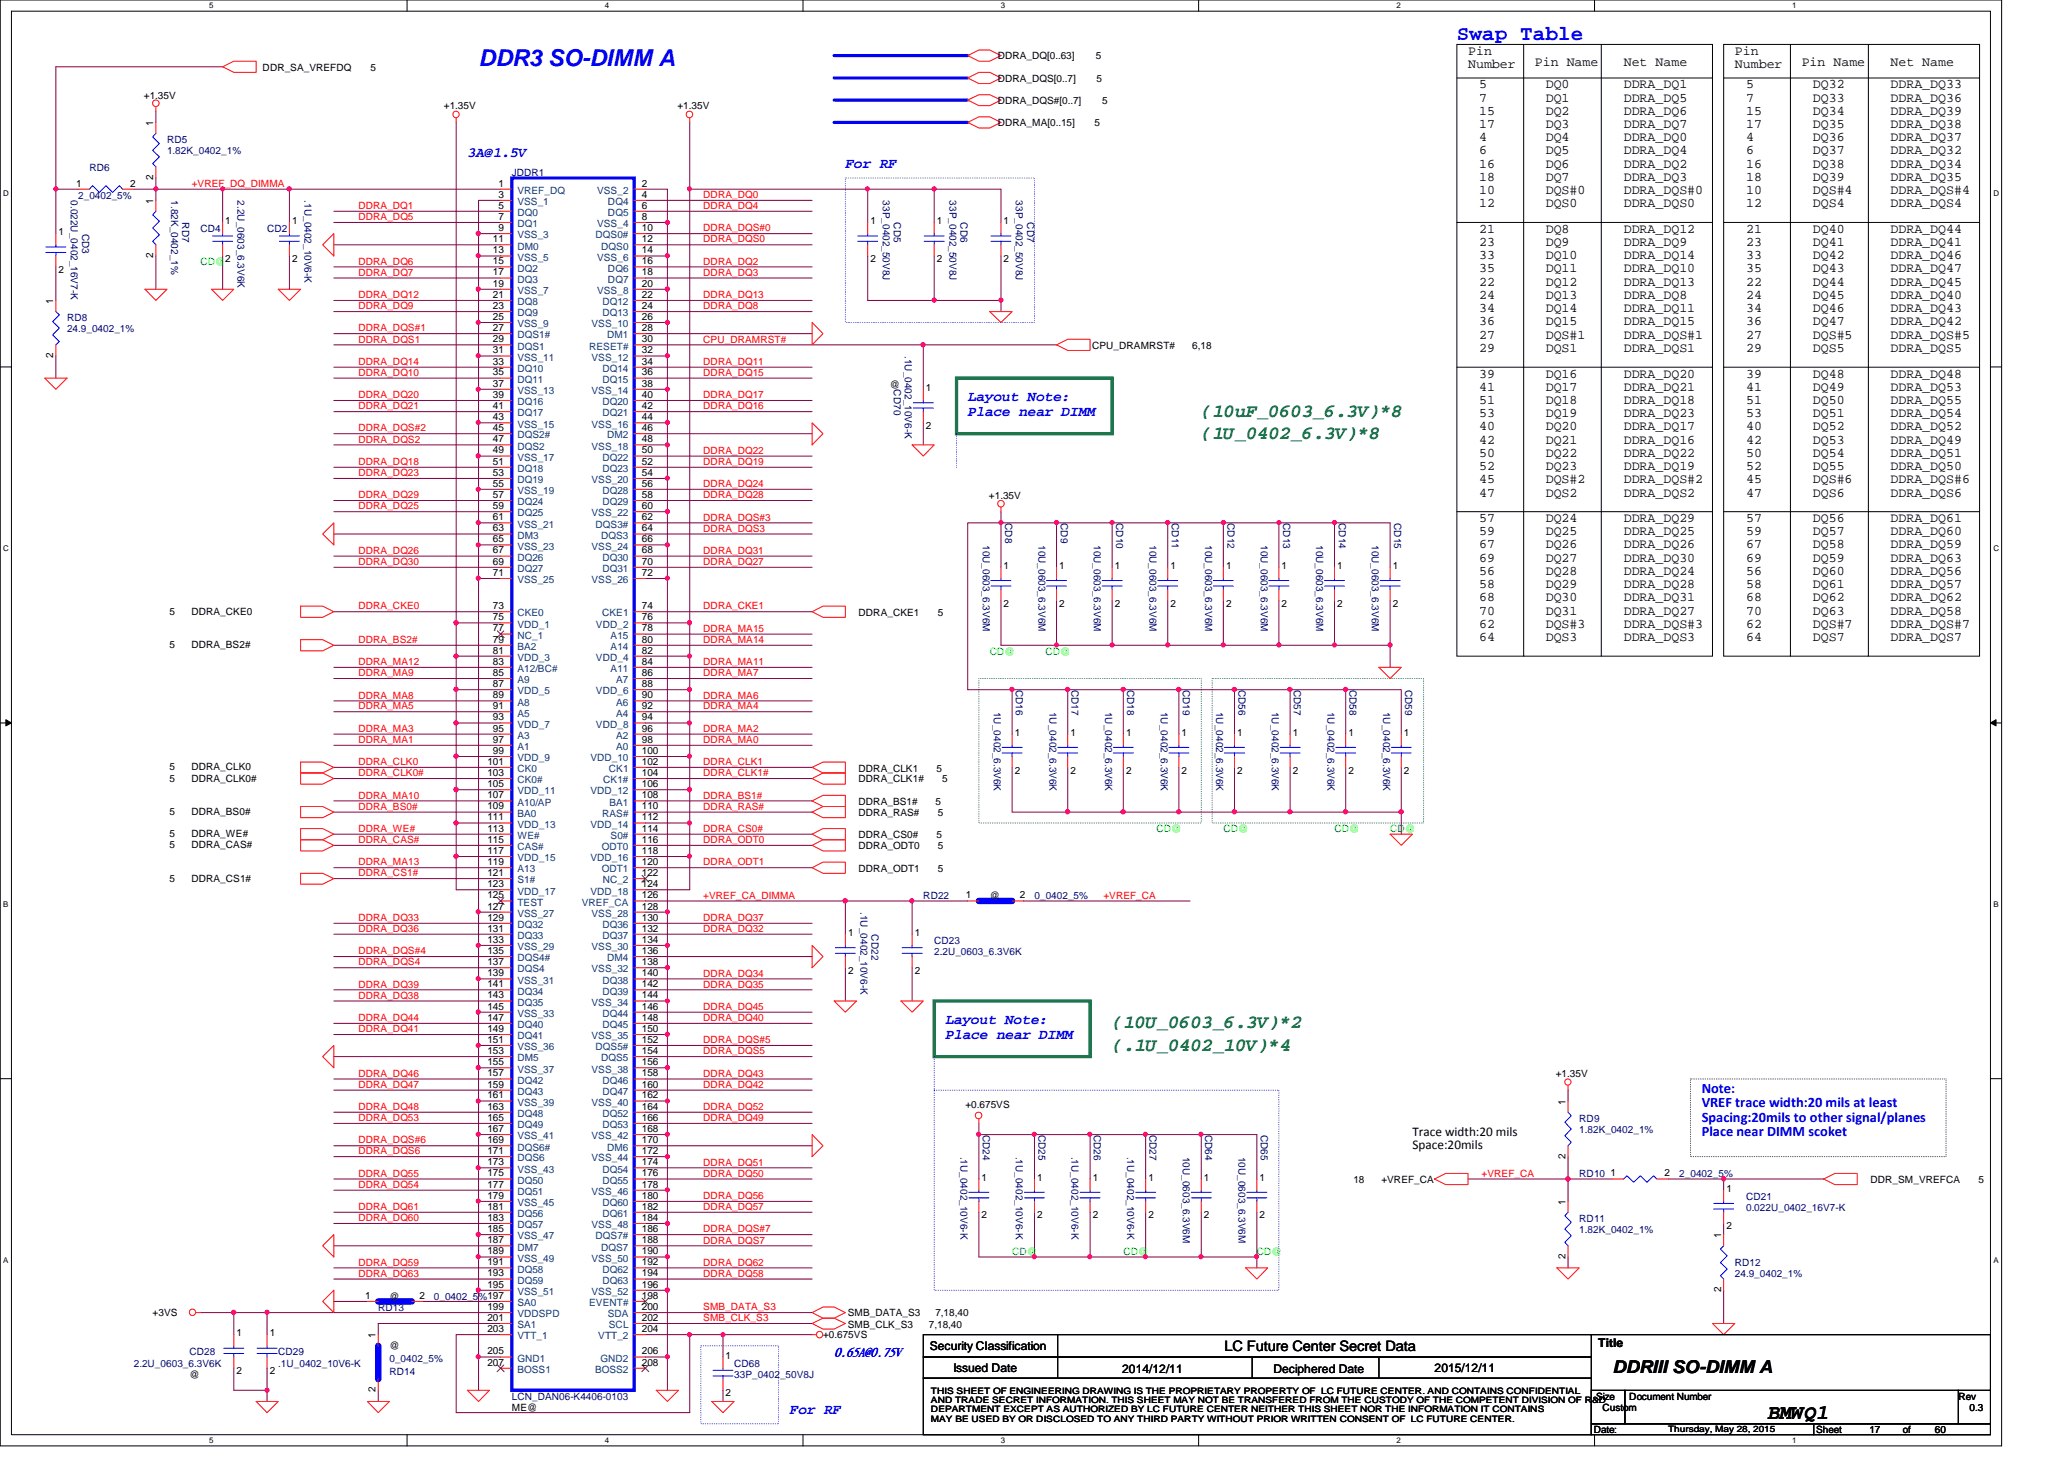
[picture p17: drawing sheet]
<svg xmlns="http://www.w3.org/2000/svg" width="297mm" height="210mm" viewBox="0 0 297 210" stroke-linecap="round" stroke-linejoin="round" font-family="sans-serif">
<defs><g id="words">
<text font-size="3.3" fill="#00f" x="68.9" y="9.4">DDR3 SO-DIMM A</text>
<text font-size="3" fill="#00f" x="209.7" y="5.7">Swap Table</text>
<text font-size="3" x="254.5" y="204.2">BMWQ1</text>
<g font-size="2.7" fill="#008000">
<text x="172.9" y="59.9">(10uF_0603_6.3V)*8</text>
<text x="172.9" y="63.2">(1U_0402_6.3V)*8</text>
<text x="160.1" y="148">(10U_0603_6.3V)*2</text>
<text x="160.1" y="151.2">(.1U_0402_10V)*4</text>
</g>
<text font-size="2.5" x="232.1" y="197.6">DDRIII SO-DIMM A</text>
<g font-size="2.1" fill="#00f">
<text x="67.3" y="22.6">3A@1.5V</text>
<text x="121.7" y="24.1">For RF</text>
<text x="139.3" y="57.7">Layout Note:</text>
<text x="139.3" y="59.8">Place near DIMM</text>
<text x="136.1" y="147.4">Layout Note:</text>
<text x="136.1" y="149.4">Place near DIMM</text>
<text x="244.9" y="157.2">Note:</text>
<text x="244.9" y="159.3">VREF trace width:20 mils at least</text>
<text x="244.9" y="161.4">Spacing:20mils to other signal/planes</text>
<text x="244.9" y="163.4">Place near DIMM scoket</text>
<text x="113.7" y="203.4">For RF</text>
</g>
<text font-size="2.1" x="176.2" y="194.4">LC Future Center Secret Data</text>
<g font-size="1.9">
<text x="211.3" y="7.9">Pin</text>
<text x="211.3" y="9.8">Number</text>
<text x="220.9" y="9.5">Pin Name</text>
<text x="233.7" y="9.5">Net Name</text>
<text x="249.7" y="7.9">Pin</text>
<text x="249.7" y="9.8">Number</text>
<text x="259.3" y="9.5">Pin Name</text>
<text x="272.1" y="9.5">Net Name</text>
<text x="212.9" y="12.7">5</text>
<text x="212.9" y="14.6">7</text>
<text x="212.9" y="16.5">15</text>
<text x="222.5" y="12.7">DQ0</text>
<text x="222.5" y="14.6">DQ1</text>
<text x="222.5" y="16.5">DQ2</text>
<text x="233.7" y="12.7">DDRA_DQ1</text>
<text x="233.7" y="14.6">DDRA_DQ5</text>
<text x="233.7" y="16.5">DDRA_DQ6</text>
<text x="251.3" y="12.7">5</text>
<text x="251.3" y="14.6">7</text>
<text x="251.3" y="16.5">15</text>
<text x="260.9" y="12.7">DQ32</text>
<text x="260.9" y="14.6">DQ33</text>
<text x="260.9" y="16.5">DQ34</text>
<text x="272.1" y="12.7">DDRA_DQ33</text>
<text x="272.1" y="14.6">DDRA_DQ36</text>
<text x="272.1" y="16.5">DDRA_DQ39</text>
<text x="212.9" y="18.4">17</text>
<text x="212.9" y="20.3">4</text>
<text x="212.9" y="22.2">6</text>
<text x="222.5" y="18.4">DQ3</text>
<text x="222.5" y="20.3">DQ4</text>
<text x="222.5" y="22.2">DQ5</text>
<text x="233.7" y="18.4">DDRA_DQ7</text>
<text x="233.7" y="20.3">DDRA_DQ0</text>
<text x="233.7" y="22.2">DDRA_DQ4</text>
<text x="251.3" y="18.4">17</text>
<text x="251.3" y="20.3">4</text>
<text x="251.3" y="22.2">6</text>
<text x="260.9" y="18.4">DQ35</text>
<text x="260.9" y="20.3">DQ36</text>
<text x="260.9" y="22.2">DQ37</text>
<text x="272.1" y="18.4">DDRA_DQ38</text>
<text x="272.1" y="20.3">DDRA_DQ37</text>
<text x="272.1" y="22.2">DDRA_DQ32</text>
<text x="212.9" y="24.1">16</text>
<text x="212.9" y="26">18</text>
<text x="212.9" y="27.9">10</text>
<text x="212.9" y="29.8">12</text>
<text x="222.5" y="24.1">DQ6</text>
<text x="222.5" y="26">DQ7</text>
<text x="222.5" y="27.9">DQS#0</text>
<text x="222.5" y="29.8">DQS0</text>
<text x="233.7" y="24.1">DDRA_DQ2</text>
<text x="233.7" y="26">DDRA_DQ3</text>
<text x="233.7" y="27.9">DDRA_DQS#0</text>
<text x="233.7" y="29.8">DDRA_DQS0</text>
<text x="251.3" y="24.1">16</text>
<text x="251.3" y="26">18</text>
<text x="251.3" y="27.9">10</text>
<text x="251.3" y="29.8">12</text>
<text x="260.9" y="24.1">DQ38</text>
<text x="260.9" y="26">DQ39</text>
<text x="260.9" y="27.9">DQS#4</text>
<text x="260.9" y="29.8">DQS4</text>
<text x="272.1" y="24.1">DDRA_DQ34</text>
<text x="272.1" y="26">DDRA_DQ35</text>
<text x="272.1" y="27.9">DDRA_DQS#4</text>
<text x="272.1" y="29.8">DDRA_DQS4</text>
<text x="212.9" y="33.5">21</text>
<text x="212.9" y="35.4">23</text>
<text x="222.5" y="33.5">DQ8</text>
<text x="222.5" y="35.4">DQ9</text>
<text x="233.7" y="33.5">DDRA_DQ12</text>
<text x="233.7" y="35.4">DDRA_DQ9</text>
<text x="251.3" y="33.5">21</text>
<text x="251.3" y="35.4">23</text>
<text x="260.9" y="33.5">DQ40</text>
<text x="260.9" y="35.4">DQ41</text>
<text x="272.1" y="33.5">DDRA_DQ44</text>
<text x="272.1" y="35.4">DDRA_DQ41</text>
<text x="212.9" y="37.3">33</text>
<text x="212.9" y="39.2">35</text>
<text x="212.9" y="41.1">22</text>
<text x="222.5" y="37.3">DQ10</text>
<text x="222.5" y="39.2">DQ11</text>
<text x="222.5" y="41.1">DQ12</text>
<text x="233.7" y="37.3">DDRA_DQ14</text>
<text x="233.7" y="39.2">DDRA_DQ10</text>
<text x="233.7" y="41.1">DDRA_DQ13</text>
<text x="251.3" y="37.3">33</text>
<text x="251.3" y="39.2">35</text>
<text x="251.3" y="41.1">22</text>
<text x="260.9" y="37.3">DQ42</text>
<text x="260.9" y="39.2">DQ43</text>
<text x="260.9" y="41.1">DQ44</text>
<text x="272.1" y="37.3">DDRA_DQ46</text>
<text x="272.1" y="39.2">DDRA_DQ47</text>
<text x="272.1" y="41.1">DDRA_DQ45</text>
<text x="212.9" y="43">24</text>
<text x="212.9" y="44.9">34</text>
<text x="212.9" y="46.8">36</text>
<text x="222.5" y="43">DQ13</text>
<text x="222.5" y="44.9">DQ14</text>
<text x="222.5" y="46.8">DQ15</text>
<text x="233.7" y="43">DDRA_DQ8</text>
<text x="233.7" y="44.9">DDRA_DQ11</text>
<text x="233.7" y="46.8">DDRA_DQ15</text>
<text x="251.3" y="43">24</text>
<text x="251.3" y="44.9">34</text>
<text x="251.3" y="46.8">36</text>
<text x="260.9" y="43">DQ45</text>
<text x="260.9" y="44.9">DQ46</text>
<text x="260.9" y="46.8">DQ47</text>
<text x="272.1" y="43">DDRA_DQ40</text>
<text x="272.1" y="44.9">DDRA_DQ43</text>
<text x="272.1" y="46.8">DDRA_DQ42</text>
<text x="212.9" y="48.7">27</text>
<text x="212.9" y="50.6">29</text>
<text x="222.5" y="48.7">DQS#1</text>
<text x="222.5" y="50.6">DQS1</text>
<text x="233.7" y="48.7">DDRA_DQS#1</text>
<text x="233.7" y="50.6">DDRA_DQS1</text>
<text x="251.3" y="48.7">27</text>
<text x="251.3" y="50.6">29</text>
<text x="260.9" y="48.7">DQS#5</text>
<text x="260.9" y="50.6">DQS5</text>
<text x="272.1" y="48.7">DDRA_DQS#5</text>
<text x="272.1" y="50.6">DDRA_DQS5</text>
<text x="212.9" y="54.3">39</text>
<text x="212.9" y="56.2">41</text>
<text x="212.9" y="58.1">51</text>
<text x="222.5" y="54.3">DQ16</text>
<text x="222.5" y="56.2">DQ17</text>
<text x="222.5" y="58.1">DQ18</text>
<text x="233.7" y="54.3">DDRA_DQ20</text>
<text x="233.7" y="56.2">DDRA_DQ21</text>
<text x="233.7" y="58.1">DDRA_DQ18</text>
<text x="251.3" y="54.3">39</text>
<text x="251.3" y="56.2">41</text>
<text x="251.3" y="58.1">51</text>
<text x="260.9" y="54.3">DQ48</text>
<text x="260.9" y="56.2">DQ49</text>
<text x="260.9" y="58.1">DQ50</text>
<text x="272.1" y="54.3">DDRA_DQ48</text>
<text x="272.1" y="56.2">DDRA_DQ53</text>
<text x="272.1" y="58.1">DDRA_DQ55</text>
<text x="212.9" y="60">53</text>
<text x="212.9" y="61.9">40</text>
<text x="212.9" y="63.8">42</text>
<text x="212.9" y="65.7">50</text>
<text x="222.5" y="60">DQ19</text>
<text x="222.5" y="61.9">DQ20</text>
<text x="222.5" y="63.8">DQ21</text>
<text x="222.5" y="65.7">DQ22</text>
<text x="233.7" y="60">DDRA_DQ23</text>
<text x="233.7" y="61.9">DDRA_DQ17</text>
<text x="233.7" y="63.8">DDRA_DQ16</text>
<text x="233.7" y="65.7">DDRA_DQ22</text>
<text x="251.3" y="60">53</text>
<text x="251.3" y="61.9">40</text>
<text x="251.3" y="63.8">42</text>
<text x="251.3" y="65.7">50</text>
<text x="260.9" y="60">DQ51</text>
<text x="260.9" y="61.9">DQ52</text>
<text x="260.9" y="63.8">DQ53</text>
<text x="260.9" y="65.7">DQ54</text>
<text x="272.1" y="60">DDRA_DQ54</text>
<text x="272.1" y="61.9">DDRA_DQ52</text>
<text x="272.1" y="63.8">DDRA_DQ49</text>
<text x="272.1" y="65.7">DDRA_DQ51</text>
<text x="212.9" y="67.6">52</text>
<text x="212.9" y="69.6">45</text>
<text x="212.9" y="71.5">47</text>
<text x="222.5" y="67.6">DQ23</text>
<text x="222.5" y="69.6">DQS#2</text>
<text x="222.5" y="71.5">DQS2</text>
<text x="233.7" y="67.6">DDRA_DQ19</text>
<text x="233.7" y="69.6">DDRA_DQS#2</text>
<text x="233.7" y="71.5">DDRA_DQS2</text>
<text x="251.3" y="67.6">52</text>
<text x="251.3" y="69.6">45</text>
<text x="251.3" y="71.5">47</text>
<text x="260.9" y="67.6">DQ55</text>
<text x="260.9" y="69.6">DQS#6</text>
<text x="260.9" y="71.5">DQS6</text>
<text x="272.1" y="67.6">DDRA_DQ50</text>
<text x="272.1" y="69.6">DDRA_DQS#6</text>
<text x="272.1" y="71.5">DDRA_DQS6</text>
<text x="212.9" y="75.1">57</text>
<text x="212.9" y="77">59</text>
<text x="222.5" y="75.1">DQ24</text>
<text x="222.5" y="77">DQ25</text>
<text x="233.7" y="75.1">DDRA_DQ29</text>
<text x="233.7" y="77">DDRA_DQ25</text>
<text x="251.3" y="75.1">57</text>
<text x="251.3" y="77">59</text>
<text x="260.9" y="75.1">DQ56</text>
<text x="260.9" y="77">DQ57</text>
<text x="272.1" y="75.1">DDRA_DQ61</text>
<text x="272.1" y="77">DDRA_DQ60</text>
<text x="212.9" y="78.9">67</text>
<text x="212.9" y="80.8">69</text>
<text x="212.9" y="82.7">56</text>
<text x="222.5" y="78.9">DQ26</text>
<text x="222.5" y="80.8">DQ27</text>
<text x="222.5" y="82.7">DQ28</text>
<text x="233.7" y="78.9">DDRA_DQ26</text>
<text x="233.7" y="80.8">DDRA_DQ30</text>
<text x="233.7" y="82.7">DDRA_DQ24</text>
<text x="251.3" y="78.9">67</text>
<text x="251.3" y="80.8">69</text>
<text x="251.3" y="82.7">56</text>
<text x="260.9" y="78.9">DQ58</text>
<text x="260.9" y="80.8">DQ59</text>
<text x="260.9" y="82.7">DQ60</text>
<text x="272.1" y="78.9">DDRA_DQ59</text>
<text x="272.1" y="80.8">DDRA_DQ63</text>
<text x="272.1" y="82.7">DDRA_DQ56</text>
<text x="212.9" y="84.6">58</text>
<text x="212.9" y="86.5">68</text>
<text x="212.9" y="88.4">70</text>
<text x="222.5" y="84.6">DQ29</text>
<text x="222.5" y="86.5">DQ30</text>
<text x="222.5" y="88.4">DQ31</text>
<text x="233.7" y="84.6">DDRA_DQ28</text>
<text x="233.7" y="86.5">DDRA_DQ31</text>
<text x="233.7" y="88.4">DDRA_DQ27</text>
<text x="251.3" y="84.6">58</text>
<text x="251.3" y="86.5">68</text>
<text x="251.3" y="88.4">70</text>
<text x="260.9" y="84.6">DQ61</text>
<text x="260.9" y="86.5">DQ62</text>
<text x="260.9" y="88.4">DQ63</text>
<text x="272.1" y="84.6">DDRA_DQ57</text>
<text x="272.1" y="86.5">DDRA_DQ62</text>
<text x="272.1" y="88.4">DDRA_DQ58</text>
<text x="212.9" y="90.3">62</text>
<text x="212.9" y="92.2">64</text>
<text x="222.5" y="90.3">DQS#3</text>
<text x="222.5" y="92.2">DQS3</text>
<text x="233.7" y="90.3">DDRA_DQS#3</text>
<text x="233.7" y="92.2">DDRA_DQS3</text>
<text x="251.3" y="90.3">62</text>
<text x="251.3" y="92.2">64</text>
<text x="260.9" y="90.3">DQS#7</text>
<text x="260.9" y="92.2">DQS7</text>
<text x="272.1" y="90.3">DDRA_DQS#7</text>
<text x="272.1" y="92.2">DDRA_DQS7</text>
<text x="203.3" y="163.4">Trace width:20 mils</text>
<text x="203.3" y="165.4">Space:20mils</text>
</g>
<text font-size="1.8" fill="#00f" x="120.1" y="195">0.65A@0.75V</text>
<g font-size="1.7">
<text x="133.8" y="194.3">Security Classification</text>
<text x="137.2" y="197.3">Issued Date</text>
<text x="161.5" y="197.5">2014/12/11</text>
<text x="183.3" y="197.5">Deciphered Date</text>
<text x="206.5" y="197.3">2015/12/11</text>
<text x="230" y="193.8">Title</text>
</g>
<g font-size="1.4">
<text x="37.8" y="10.2">DDR_SA_VREFDQ</text>
<text x="53.3" y="10.2">5</text>
<text x="143.6" y="8.6">DDRA_DQ[0..63]</text>
<text x="143.6" y="11.8">DDRA_DQS[0..7]</text>
<text x="157.7" y="8.6">5</text>
<text x="157.8" y="11.8">5</text>
<text x="20.7" y="14.2">+1.35V</text>
<text x="63.9" y="15.7">+1.35V</text>
<text x="97.5" y="15.7">+1.35V</text>
<text x="143.6" y="15">DDRA_DQS#[0..7]</text>
<text x="158.6" y="15">5</text>
<text x="22.1" y="18.1" transform="rotate(-90 22.1 18.1)">1</text>
<text x="143.6" y="18.2">DDRA_MA[0..15]</text>
<text x="157.5" y="18.2">5</text>
<text x="11" y="26.8">1</text>
<text x="18.7" y="26.8">2</text>
<text x="22.1" y="29.3" transform="rotate(-90 22.1 29.3)">1</text>
<text x="22.1" y="25.9" transform="rotate(-90 22.1 25.9)">2</text>
<text x="71.8" y="28.4">3</text>
<text x="71.8" y="26.8">1</text>
<text x="92.4" y="28.4">4</text>
<text x="92.4" y="26.8">2</text>
<text x="8.4" y="33.8">1</text>
<text x="32.4" y="32.2">1</text>
<text x="42" y="32.2">1</text>
<text x="70.9" y="34.8">11</text>
<text x="71.8" y="33.2">9</text>
<text x="71.8" y="31.6">7</text>
<text x="71.8" y="30">5</text>
<text x="92.4" y="33.2">10</text>
<text x="92.4" y="30">6</text>
<text x="92.4" y="31.6">8</text>
<text x="92.4" y="34.8">12</text>
<text x="125.3" y="32.2">1</text>
<text x="134.8" y="32.2">1</text>
<text x="144.4" y="32.2">1</text>
<text x="8.4" y="39.3">2</text>
<text x="22.1" y="37.1" transform="rotate(-90 22.1 37.1)">2</text>
<text x="32.4" y="37.7">2</text>
<text x="42" y="37.7">2</text>
<text x="70.9" y="41.2">19</text>
<text x="70.9" y="39.6">17</text>
<text x="70.9" y="38">15</text>
<text x="70.9" y="36.4">13</text>
<text x="92.4" y="38">16</text>
<text x="92.4" y="39.6">18</text>
<text x="92.4" y="36.4">14</text>
<text x="92.4" y="41.2">20</text>
<text x="125.3" y="37.7">2</text>
<text x="134.8" y="37.7">2</text>
<text x="144.4" y="37.7">2</text>
<text x="7.7" y="43.7" transform="rotate(-90 7.7 43.7)">1</text>
<text x="70.9" y="47.6">27</text>
<text x="70.9" y="46">25</text>
<text x="70.9" y="44.4">23</text>
<text x="70.9" y="42.8">21</text>
<text x="92.4" y="42.8">22</text>
<text x="92.4" y="44.4">24</text>
<text x="92.4" y="47.6">28</text>
<text x="92.4" y="46">26</text>
<text x="7.7" y="51.5" transform="rotate(-90 7.7 51.5)">2</text>
<text x="70.9" y="52.5">33</text>
<text x="70.9" y="50.8">31</text>
<text x="70.9" y="49.2">29</text>
<text x="92.4" y="52.5">34</text>
<text x="92.4" y="50.8">32</text>
<text x="92.4" y="49.2">30</text>
<text x="157.2" y="50.2">CPU_DRAMRST#</text>
<text x="171.6" y="50.2">6,18</text>
<text x="70.9" y="58.8">41</text>
<text x="70.9" y="57.2">39</text>
<text x="70.9" y="55.6">37</text>
<text x="70.9" y="54">35</text>
<text x="92.4" y="58.8">42</text>
<text x="92.4" y="54">36</text>
<text x="92.4" y="57.2">40</text>
<text x="92.4" y="55.6">38</text>
<text x="128.1" y="55.8">@</text>
<text x="133.3" y="56.2">1</text>
<text x="70.9" y="65.2">49</text>
<text x="70.9" y="63.6">47</text>
<text x="70.9" y="62">45</text>
<text x="70.9" y="60.5">43</text>
<text x="92.4" y="65.2">50</text>
<text x="92.4" y="62">46</text>
<text x="92.4" y="60.5">44</text>
<text x="92.4" y="63.6">48</text>
<text x="133.3" y="61.7">2</text>
<text x="70.9" y="71.6">57</text>
<text x="70.9" y="70">55</text>
<text x="70.9" y="68.5">53</text>
<text x="70.9" y="66.8">51</text>
<text x="92.4" y="66.8">52</text>
<text x="92.4" y="70">56</text>
<text x="92.4" y="71.6">58</text>
<text x="92.4" y="68.5">54</text>
<text x="142.3" y="71.8">+1.35V</text>
<text x="70.9" y="76.5">63</text>
<text x="70.9" y="74.8">61</text>
<text x="70.9" y="73.2">59</text>
<text x="92.4" y="73.2">60</text>
<text x="92.4" y="74.8">62</text>
<text x="92.4" y="76.5">64</text>
<text x="70.9" y="82.8">71</text>
<text x="70.9" y="81.2">69</text>
<text x="70.9" y="79.6">67</text>
<text x="70.9" y="78">65</text>
<text x="92.4" y="79.6">68</text>
<text x="92.4" y="81.2">70</text>
<text x="92.4" y="78">66</text>
<text x="92.4" y="82.8">72</text>
<text x="144.4" y="81.8">1</text>
<text x="152.4" y="81.8">1</text>
<text x="160.4" y="81.8">1</text>
<text x="168.4" y="81.8">1</text>
<text x="176.4" y="81.8">1</text>
<text x="184.4" y="81.8">1</text>
<text x="192.4" y="81.8">1</text>
<text x="200.4" y="81.8">1</text>
<text x="24.4" y="88.4">5</text>
<text x="27.6" y="88.4">DDRA_CKE0</text>
<text x="70.9" y="89.2">75</text>
<text x="70.9" y="87.6">73</text>
<text x="92.4" y="89.2">76</text>
<text x="92.4" y="87.6">74</text>
<text x="123.6" y="88.6">DDRA_CKE1</text>
<text x="135" y="88.6">5</text>
<text x="144.4" y="87.3">2</text>
<text x="152.4" y="87.3">2</text>
<text x="160.4" y="87.3">2</text>
<text x="168.4" y="87.3">2</text>
<text x="176.4" y="87.3">2</text>
<text x="184.4" y="87.3">2</text>
<text x="192.4" y="87.3">2</text>
<text x="200.4" y="87.3">2</text>
<text x="24.4" y="93.2">5</text>
<text x="27.6" y="93.2">DDRA_BS2#</text>
<text x="70.9" y="95.6">83</text>
<text x="70.9" y="94">81</text>
<text x="70.9" y="92.5">79</text>
<text x="70.9" y="90.8">77</text>
<text x="92.4" y="90.8">78</text>
<text x="92.4" y="92.5">80</text>
<text x="92.4" y="95.6">84</text>
<text x="92.4" y="94">82</text>
<text x="70.9" y="100.5">89</text>
<text x="70.9" y="98.8">87</text>
<text x="70.9" y="97.2">85</text>
<text x="92.4" y="97.2">86</text>
<text x="92.4" y="100.5">90</text>
<text x="92.4" y="98.8">88</text>
<text x="70.9" y="106.8">97</text>
<text x="70.9" y="105.2">95</text>
<text x="70.9" y="103.6">93</text>
<text x="70.9" y="102">91</text>
<text x="92.4" y="102">92</text>
<text x="92.4" y="105.2">96</text>
<text x="92.4" y="106.8">98</text>
<text x="92.4" y="103.6">94</text>
<text x="146" y="105.8">1</text>
<text x="154" y="105.8">1</text>
<text x="162" y="105.8">1</text>
<text x="170" y="105.8">1</text>
<text x="178" y="105.8">1</text>
<text x="186.1" y="105.8">1</text>
<text x="194.1" y="105.8">1</text>
<text x="202.1" y="105.8">1</text>
<text x="24.4" y="110.8">5</text>
<text x="24.4" y="112.4">5</text>
<text x="27.6" y="110.8">DDRA_CLK0</text>
<text x="27.6" y="112.4">DDRA_CLK0#</text>
<text x="70.1" y="113.2">105</text>
<text x="70.1" y="111.6">103</text>
<text x="70.1" y="110">101</text>
<text x="70.9" y="108.5">99</text>
<text x="92.4" y="108.5">100</text>
<text x="92.4" y="113.2">106</text>
<text x="92.4" y="111.6">104</text>
<text x="92.4" y="110">102</text>
<text x="123.6" y="111">DDRA_CLK1</text>
<text x="123.6" y="112.6">DDRA_CLK1#</text>
<text x="134.8" y="111">5</text>
<text x="135.6" y="112.6">5</text>
<text x="146" y="111.3">2</text>
<text x="154" y="111.3">2</text>
<text x="162" y="111.3">2</text>
<text x="170" y="111.3">2</text>
<text x="178" y="111.3">2</text>
<text x="186.1" y="111.3">2</text>
<text x="194.1" y="111.3">2</text>
<text x="202.1" y="111.3">2</text>
<text x="24.4" y="117.2">5</text>
<text x="27.6" y="117.2">DDRA_BS0#</text>
<text x="70.1" y="119.6">113</text>
<text x="70.1" y="118">111</text>
<text x="70.1" y="116.5">109</text>
<text x="70.1" y="114.8">107</text>
<text x="92.4" y="119.6">114</text>
<text x="92.4" y="118">112</text>
<text x="92.4" y="114.8">108</text>
<text x="92.4" y="116.5">110</text>
<text x="123.6" y="115.8">DDRA_BS1#</text>
<text x="123.6" y="117.4">DDRA_RAS#</text>
<text x="134.6" y="115.8">5</text>
<text x="135" y="117.4">5</text>
<text x="24.4" y="120.4">5</text>
<text x="24.4" y="122">5</text>
<text x="27.6" y="120.4">DDRA_WE#</text>
<text x="27.6" y="122">DDRA_CAS#</text>
<text x="70.1" y="124.5">119</text>
<text x="70.1" y="122.9">117</text>
<text x="70.1" y="121.2">115</text>
<text x="92.4" y="122.9">118</text>
<text x="92.4" y="121.2">116</text>
<text x="92.4" y="124.5">120</text>
<text x="123.6" y="120.6">DDRA_CS0#</text>
<text x="123.6" y="122.2">DDRA_ODT0</text>
<text x="123.6" y="125.4">DDRA_ODT1</text>
<text x="134.8" y="120.6">5</text>
<text x="135" y="122.2">5</text>
<text x="135" y="125.4">5</text>
<text x="24.4" y="126.8">5</text>
<text x="27.6" y="126.8">DDRA_CS1#</text>
<text x="70.1" y="130.9">127</text>
<text x="70.1" y="129.2">125</text>
<text x="70.1" y="127.6">123</text>
<text x="70.1" y="126">121</text>
<text x="92.4" y="129.2">126</text>
<text x="92.4" y="127.6">124</text>
<text x="92.4" y="126">122</text>
<text x="92.4" y="130.9">128</text>
<text x="139" y="129.2">1</text>
<text x="142.4" y="129.4">@</text>
<text x="146.8" y="129.2">2</text>
<text x="70.1" y="137.2">135</text>
<text x="70.1" y="135.6">133</text>
<text x="70.1" y="134">131</text>
<text x="70.1" y="132.5">129</text>
<text x="92.4" y="132.5">130</text>
<text x="92.4" y="134">132</text>
<text x="92.4" y="137.2">136</text>
<text x="92.4" y="135.6">134</text>
<text x="122" y="134.6">1</text>
<text x="131.7" y="134.6">1</text>
<text x="70.1" y="143.6">143</text>
<text x="70.1" y="142">141</text>
<text x="70.1" y="140.5">139</text>
<text x="70.1" y="138.9">137</text>
<text x="92.4" y="140.5">140</text>
<text x="92.4" y="142">142</text>
<text x="92.4" y="138.9">138</text>
<text x="92.4" y="143.6">144</text>
<text x="122" y="140.1">2</text>
<text x="131.7" y="140.1">2</text>
<text x="70.1" y="148.5">149</text>
<text x="70.1" y="146.9">147</text>
<text x="70.1" y="145.2">145</text>
<text x="92.4" y="145.2">146</text>
<text x="92.4" y="146.9">148</text>
<text x="92.4" y="148.5">150</text>
<text x="70.1" y="154.9">157</text>
<text x="70.1" y="153.2">155</text>
<text x="70.1" y="151.6">153</text>
<text x="70.1" y="150">151</text>
<text x="92.4" y="154.9">158</text>
<text x="92.4" y="153.2">156</text>
<text x="92.4" y="150">152</text>
<text x="92.4" y="151.6">154</text>
<text x="223.9" y="155">+1.35V</text>
<text x="70.1" y="161.2">165</text>
<text x="70.1" y="159.6">163</text>
<text x="70.1" y="158">161</text>
<text x="70.1" y="156.5">159</text>
<text x="92.4" y="156.5">160</text>
<text x="92.4" y="159.6">164</text>
<text x="92.4" y="161.2">166</text>
<text x="92.4" y="158">162</text>
<text x="138.9" y="159.5">+0.675VS</text>
<text x="225.3" y="158.9" transform="rotate(-90 225.3 158.9)">1</text>
<text x="70.1" y="167.6">173</text>
<text x="70.1" y="166">171</text>
<text x="70.1" y="164.5">169</text>
<text x="70.1" y="162.9">167</text>
<text x="92.4" y="167.6">174</text>
<text x="92.4" y="164.5">170</text>
<text x="92.4" y="162.9">168</text>
<text x="92.4" y="166">172</text>
<text x="225.3" y="166.8" transform="rotate(-90 225.3 166.8)">2</text>
<text x="70.1" y="172.5">179</text>
<text x="70.1" y="170.9">177</text>
<text x="70.1" y="169.2">175</text>
<text x="92.4" y="169.2">176</text>
<text x="92.4" y="172.5">180</text>
<text x="92.4" y="170.9">178</text>
<text x="141.3" y="169.8">1</text>
<text x="149.3" y="169.8">1</text>
<text x="157.3" y="169.8">1</text>
<text x="165.3" y="169.8">1</text>
<text x="173.3" y="169.8">1</text>
<text x="181.3" y="169.8">1</text>
<text x="194.8" y="170.2">18</text>
<text x="198.8" y="170.2">+VREF_CA</text>
<text x="225.3" y="173.3" transform="rotate(-90 225.3 173.3)">1</text>
<text x="231.8" y="169.2">1</text>
<text x="239.6" y="169.2">2</text>
<text x="248.5" y="171.4">1</text>
<text x="269.2" y="170.2">DDR_SM_VREFCA</text>
<text x="284.7" y="170.2">5</text>
<text x="70.1" y="178.9">187</text>
<text x="70.1" y="177.2">185</text>
<text x="70.1" y="175.6">183</text>
<text x="70.1" y="174">181</text>
<text x="92.4" y="174">182</text>
<text x="92.4" y="175.6">184</text>
<text x="92.4" y="177.2">186</text>
<text x="92.4" y="178.9">188</text>
<text x="141.3" y="175.3">2</text>
<text x="149.3" y="175.3">2</text>
<text x="157.3" y="175.3">2</text>
<text x="165.3" y="175.3">2</text>
<text x="173.3" y="175.3">2</text>
<text x="181.3" y="175.3">2</text>
<text x="247.7" y="178.1" transform="rotate(-90 247.7 178.1)">1</text>
<text x="248.5" y="176.9">2</text>
<text x="70.1" y="185.3">195</text>
<text x="70.1" y="183.6">193</text>
<text x="70.1" y="182">191</text>
<text x="70.1" y="180.5">189</text>
<text x="92.4" y="182">192</text>
<text x="92.4" y="183.6">194</text>
<text x="92.4" y="180.5">190</text>
<text x="92.4" y="185.2">196</text>
<text x="225.3" y="181.1" transform="rotate(-90 225.3 181.1)">2</text>
<text x="247.7" y="185.9" transform="rotate(-90 247.7 185.9)">2</text>
<text x="22" y="189.4">+3VS</text>
<text x="52.5" y="186.9">1</text>
<text x="56" y="187">@</text>
<text x="60.4" y="186.9">2</text>
<text x="70.1" y="191.6">203</text>
<text x="70.1" y="190">201</text>
<text x="70.1" y="188.5">199</text>
<text x="92.4" y="191.6">204</text>
<text x="92.4" y="188.5">200</text>
<text x="92.4" y="190">202</text>
<text x="92.4" y="186.9">198</text>
<text x="122" y="191">SMB_CLK_S3</text>
<text x="122" y="189.4">SMB_DATA_S3</text>
<text x="133.7" y="191">7,18,40</text>
<text x="134.6" y="189.4">7,18,40</text>
<text x="34" y="192.2">1</text>
<text x="34" y="197.7">2</text>
<text x="38.8" y="197.7">2</text>
<text x="38.8" y="192.2">1</text>
<text x="54.1" y="192.5" transform="rotate(-90 54.1 192.5)">1</text>
<text x="56" y="194">@</text>
<text x="70.1" y="194.9">205</text>
<text x="70.1" y="196.5">207</text>
<text x="92.4" y="196.5">208</text>
<text x="92.4" y="194.9">206</text>
<text x="104.4" y="195.5">1</text>
<text x="118.4" y="192.4">+0.675VS</text>
<text x="27.3" y="198.2">@</text>
<text x="54.1" y="200.3" transform="rotate(-90 54.1 200.3)">2</text>
<text x="73.7" y="203">ME@</text>
<text x="104.4" y="200.9">2</text>
<text x="229.7" y="201.4">Size</text>
<text x="230.6" y="203">Custom</text>
<text x="234.5" y="201.4">Document Number</text>
<text x="281.9" y="201.4">Rev</text>
<text x="283.5" y="203">0.3</text>
<text x="229.4" y="206.2">Date:</text>
<text x="261.4" y="206.2">Sheet</text>
<text x="269" y="206.2">17</text>
<text x="273.9" y="206.2">of</text>
<text x="278.5" y="206.2">60</text>
</g>
<g font-size="1.4" fill="#000080">
<text x="24" y="20.6">RD5</text>
<text x="24" y="22.2">1.82K_0402_1%</text>
<text x="10.2" y="28.8" transform="rotate(90 10.2 28.8)">0.022U_0402_16V7-K</text>
<text x="11.3" y="28.6">2_0402_5%</text>
<text x="12.9" y="24.6">RD6</text>
<text x="24.6" y="28.8" transform="rotate(90 24.6 28.8)">1.82K_0402_1%</text>
<text x="34.2" y="28.8" transform="rotate(90 34.2 28.8)">2.2U_0603_6.3V6K</text>
<text x="43.8" y="28.8" transform="rotate(90 43.8 28.8)">.1U_0402_10V6-K</text>
<text x="73.7" y="25.4">JDDR1</text>
<text x="127" y="28.8" transform="rotate(90 127 28.8)">33P_0402_50V8J</text>
<text x="136.6" y="28.8" transform="rotate(90 136.6 28.8)">33P_0402_50V8J</text>
<text x="146.2" y="28.8" transform="rotate(90 146.2 28.8)">33P_0402_50V8J</text>
<text x="11.8" y="33.6" transform="rotate(90 11.8 33.6)">CD3</text>
<text x="26.2" y="32" transform="rotate(90 26.2 32)">RD7</text>
<text x="28.9" y="33.4">CD4</text>
<text x="38.4" y="33.4">CD2</text>
<text x="128.6" y="32" transform="rotate(90 128.6 32)">CD5</text>
<text x="138.2" y="32" transform="rotate(90 138.2 32)">CD6</text>
<text x="147.8" y="32" transform="rotate(90 147.8 32)">CD7</text>
<text x="9.6" y="46.2">RD8</text>
<text x="9.6" y="47.8">24.9_0402_1%</text>
<text x="130.2" y="51.2" transform="rotate(90 130.2 51.2)">.1U_0402_10V6-K</text>
<text x="128.6" y="56" transform="rotate(90 128.6 56)">CD70</text>
<text x="144.6" y="75.2" transform="rotate(90 144.6 75.2)">CD8</text>
<text x="152.6" y="75.2" transform="rotate(90 152.6 75.2)">CD9</text>
<text x="160.7" y="75.2" transform="rotate(90 160.7 75.2)">CD10</text>
<text x="168.7" y="75.2" transform="rotate(90 168.7 75.2)">CD11</text>
<text x="176.7" y="75.2" transform="rotate(90 176.7 75.2)">CD12</text>
<text x="184.7" y="75.2" transform="rotate(90 184.7 75.2)">CD13</text>
<text x="192.7" y="75.2" transform="rotate(90 192.7 75.2)">CD14</text>
<text x="200.7" y="75.2" transform="rotate(90 200.7 75.2)">CD15</text>
<text x="141.4" y="78.4" transform="rotate(90 141.4 78.4)">10U_0603_6.3V6M</text>
<text x="149.4" y="78.4" transform="rotate(90 149.4 78.4)">10U_0603_6.3V6M</text>
<text x="157.4" y="78.4" transform="rotate(90 157.4 78.4)">10U_0603_6.3V6M</text>
<text x="165.4" y="78.4" transform="rotate(90 165.4 78.4)">10U_0603_6.3V6M</text>
<text x="173.4" y="78.4" transform="rotate(90 173.4 78.4)">10U_0603_6.3V6M</text>
<text x="181.4" y="78.4" transform="rotate(90 181.4 78.4)">10U_0603_6.3V6M</text>
<text x="189.4" y="78.4" transform="rotate(90 189.4 78.4)">10U_0603_6.3V6M</text>
<text x="197.4" y="78.4" transform="rotate(90 197.4 78.4)">10U_0603_6.3V6M</text>
<text x="146.2" y="99.2" transform="rotate(90 146.2 99.2)">CD16</text>
<text x="154.2" y="99.2" transform="rotate(90 154.2 99.2)">CD17</text>
<text x="162.2" y="99.2" transform="rotate(90 162.2 99.2)">CD18</text>
<text x="170.2" y="99.2" transform="rotate(90 170.2 99.2)">CD19</text>
<text x="178.2" y="99.2" transform="rotate(90 178.2 99.2)">CD56</text>
<text x="186.2" y="99.2" transform="rotate(90 186.2 99.2)">CD57</text>
<text x="194.2" y="99.2" transform="rotate(90 194.2 99.2)">CD58</text>
<text x="202.2" y="99.2" transform="rotate(90 202.2 99.2)">CD59</text>
<text x="143" y="102.4" transform="rotate(90 143 102.4)">1U_0402_6.3V6K</text>
<text x="151" y="102.4" transform="rotate(90 151 102.4)">1U_0402_6.3V6K</text>
<text x="159" y="102.4" transform="rotate(90 159 102.4)">1U_0402_6.3V6K</text>
<text x="167" y="102.4" transform="rotate(90 167 102.4)">1U_0402_6.3V6K</text>
<text x="175" y="102.4" transform="rotate(90 175 102.4)">1U_0402_6.3V6K</text>
<text x="183" y="102.4" transform="rotate(90 183 102.4)">1U_0402_6.3V6K</text>
<text x="191" y="102.4" transform="rotate(90 191 102.4)">1U_0402_6.3V6K</text>
<text x="199" y="102.4" transform="rotate(90 199 102.4)">1U_0402_6.3V6K</text>
<text x="123.8" y="131.2" transform="rotate(90 123.8 131.2)">.1U_0402_10V6-K</text>
<text x="132.9" y="129.4">RD22</text>
<text x="148.9" y="129.4">0_0402_5%</text>
<text x="125.4" y="134.4" transform="rotate(90 125.4 134.4)">CD22</text>
<text x="134.4" y="135.8">CD23</text>
<text x="134.4" y="137.4">2.2U_0603_6.3V6K</text>
<text x="227.3" y="161.4">RD9</text>
<text x="138.2" y="166.4" transform="rotate(90 138.2 166.4)">.1U_0402_10V6-K</text>
<text x="141.4" y="163.2" transform="rotate(90 141.4 163.2)">CD24</text>
<text x="146.2" y="166.4" transform="rotate(90 146.2 166.4)">.1U_0402_10V6-K</text>
<text x="149.4" y="163.2" transform="rotate(90 149.4 163.2)">CD25</text>
<text x="154.2" y="166.4" transform="rotate(90 154.2 166.4)">.1U_0402_10V6-K</text>
<text x="157.4" y="163.2" transform="rotate(90 157.4 163.2)">CD26</text>
<text x="162.2" y="166.4" transform="rotate(90 162.2 166.4)">.1U_0402_10V6-K</text>
<text x="165.4" y="163.2" transform="rotate(90 165.4 163.2)">CD27</text>
<text x="170.2" y="166.4" transform="rotate(90 170.2 166.4)">10U_0603_6.3V6M</text>
<text x="173.4" y="163.2" transform="rotate(90 173.4 163.2)">CD64</text>
<text x="178.2" y="166.4" transform="rotate(90 178.2 166.4)">10U_0603_6.3V6M</text>
<text x="181.4" y="163.2" transform="rotate(90 181.4 163.2)">CD65</text>
<text x="227.3" y="163">1.82K_0402_1%</text>
<text x="227.3" y="169.4">RD10</text>
<text x="241.7" y="169.4">2_0402_5%</text>
<text x="251.3" y="172.6">CD21</text>
<text x="227.3" y="175.8">RD11</text>
<text x="227.3" y="177.4">1.82K_0402_1%</text>
<text x="251.3" y="174.2">0.022U_0402_16V7-K</text>
<text x="249.7" y="182.2">RD12</text>
<text x="249.7" y="183.8">24.9_0402_1%</text>
<text x="54.4" y="188.6">RD13</text>
<text x="62.4" y="187">0_0402_5%197</text>
<text x="19.3" y="196.6">2.2U_0603_6.3V6K</text>
<text x="27.3" y="195">CD28</text>
<text x="40" y="195">CD29</text>
<text x="40" y="196.6">.1U_0402_10V6-K</text>
<text x="56" y="197.9">RD14</text>
<text x="56" y="196">0_0402_5%</text>
<text x="105.7" y="196.6">CD68</text>
<text x="73.7" y="201.4">LCN_DAN06-K4406-0103</text>
<text x="105.7" y="198.2">33P_0402_50V8J</text>
</g>
<g font-size="1.4" fill="#f00">
<text x="27.6" y="26.9">+VREF_DQ_DIMMA</text>
<text x="101.2" y="28.5">DDRA_DQ0</text>
<text x="51.6" y="30.1">DDRA_DQ1</text>
<text x="51.6" y="31.7">DDRA_DQ5</text>
<text x="101.2" y="30.1">DDRA_DQ4</text>
<text x="101.2" y="34.9">DDRA_DQS0</text>
<text x="101.2" y="33.3">DDRA_DQS#0</text>
<text x="51.6" y="39.7">DDRA_DQ7</text>
<text x="51.6" y="38.1">DDRA_DQ6</text>
<text x="101.2" y="39.7">DDRA_DQ3</text>
<text x="101.2" y="38.1">DDRA_DQ2</text>
<text x="51.6" y="42.9">DDRA_DQ12</text>
<text x="51.6" y="47.7">DDRA_DQS#1</text>
<text x="51.6" y="44.5">DDRA_DQ9</text>
<text x="101.2" y="42.9">DDRA_DQ13</text>
<text x="101.2" y="44.5">DDRA_DQ8</text>
<text x="51.6" y="52.5">DDRA_DQ14</text>
<text x="51.6" y="49.3">DDRA_DQS1</text>
<text x="101.2" y="52.5">DDRA_DQ11</text>
<text x="101.2" y="49.3">CPU_DRAMRST#</text>
<text x="51.6" y="57.3">DDRA_DQ20</text>
<text x="51.6" y="58.9">DDRA_DQ21</text>
<text x="51.6" y="54.1">DDRA_DQ10</text>
<text x="101.2" y="58.9">DDRA_DQ16</text>
<text x="101.2" y="57.3">DDRA_DQ17</text>
<text x="101.2" y="54.1">DDRA_DQ15</text>
<text x="51.6" y="62.1">DDRA_DQS#2</text>
<text x="51.6" y="63.7">DDRA_DQS2</text>
<text x="101.2" y="65.3">DDRA_DQ22</text>
<text x="51.6" y="71.7">DDRA_DQ29</text>
<text x="51.6" y="68.5">DDRA_DQ23</text>
<text x="51.6" y="66.9">DDRA_DQ18</text>
<text x="101.2" y="71.7">DDRA_DQ28</text>
<text x="101.2" y="70.1">DDRA_DQ24</text>
<text x="101.2" y="66.9">DDRA_DQ19</text>
<text x="51.6" y="73.3">DDRA_DQ25</text>
<text x="101.2" y="76.5">DDRA_DQS3</text>
<text x="101.2" y="74.9">DDRA_DQS#3</text>
<text x="51.6" y="81.3">DDRA_DQ30</text>
<text x="51.6" y="79.7">DDRA_DQ26</text>
<text x="101.2" y="81.3">DDRA_DQ27</text>
<text x="101.2" y="79.7">DDRA_DQ31</text>
<text x="51.6" y="87.7">DDRA_CKE0</text>
<text x="101.2" y="87.7">DDRA_CKE1</text>
<text x="51.6" y="95.7">DDRA_MA12</text>
<text x="51.6" y="92.5">DDRA_BS2#</text>
<text x="101.2" y="90.9">DDRA_MA15</text>
<text x="101.2" y="92.5">DDRA_MA14</text>
<text x="101.2" y="95.7">DDRA_MA11</text>
<text x="51.6" y="97.3">DDRA_MA9</text>
<text x="51.6" y="100.5">DDRA_MA8</text>
<text x="101.2" y="97.3">DDRA_MA7</text>
<text x="101.2" y="100.5">DDRA_MA6</text>
<text x="51.6" y="106.9">DDRA_MA1</text>
<text x="51.6" y="102.1">DDRA_MA5</text>
<text x="51.6" y="105.3">DDRA_MA3</text>
<text x="101.2" y="106.9">DDRA_MA0</text>
<text x="101.2" y="102.1">DDRA_MA4</text>
<text x="101.2" y="105.3">DDRA_MA2</text>
<text x="51.6" y="110.1">DDRA_CLK0</text>
<text x="51.6" y="111.7">DDRA_CLK0#</text>
<text x="101.2" y="110.1">DDRA_CLK1</text>
<text x="101.2" y="111.7">DDRA_CLK1#</text>
<text x="51.6" y="119.7">DDRA_WE#</text>
<text x="51.6" y="114.9">DDRA_MA10</text>
<text x="51.6" y="116.5">DDRA_BS0#</text>
<text x="101.2" y="114.9">DDRA_BS1#</text>
<text x="101.2" y="116.5">DDRA_RAS#</text>
<text x="101.2" y="119.7">DDRA_CS0#</text>
<text x="51.6" y="121.3">DDRA_CAS#</text>
<text x="51.6" y="124.5">DDRA_MA13</text>
<text x="101.2" y="121.3">DDRA_ODT0</text>
<text x="101.2" y="124.5">DDRA_ODT1</text>
<text x="51.6" y="126.1">DDRA_CS1#</text>
<text x="101.2" y="129.3">+VREF_CA_DIMMA</text>
<text x="158.8" y="129.3">+VREF_CA</text>
<text x="51.6" y="134.1">DDRA_DQ36</text>
<text x="51.6" y="132.5">DDRA_DQ33</text>
<text x="51.6" y="137.3">DDRA_DQS#4</text>
<text x="101.2" y="134.1">DDRA_DQ32</text>
<text x="101.2" y="132.5">DDRA_DQ37</text>
<text x="51.6" y="143.7">DDRA_DQ38</text>
<text x="51.6" y="142.1">DDRA_DQ39</text>
<text x="51.6" y="138.9">DDRA_DQS4</text>
<text x="101.2" y="142.1">DDRA_DQ35</text>
<text x="101.2" y="140.5">DDRA_DQ34</text>
<text x="51.6" y="146.9">DDRA_DQ44</text>
<text x="51.6" y="148.5">DDRA_DQ41</text>
<text x="101.2" y="146.9">DDRA_DQ40</text>
<text x="101.2" y="145.3">DDRA_DQ45</text>
<text x="51.6" y="154.9">DDRA_DQ46</text>
<text x="101.2" y="154.9">DDRA_DQ43</text>
<text x="101.2" y="150.1">DDRA_DQS#5</text>
<text x="101.2" y="151.7">DDRA_DQS5</text>
<text x="51.6" y="161.3">DDRA_DQ53</text>
<text x="51.6" y="156.5">DDRA_DQ47</text>
<text x="51.6" y="159.7">DDRA_DQ48</text>
<text x="101.2" y="161.3">DDRA_DQ49</text>
<text x="101.2" y="156.5">DDRA_DQ42</text>
<text x="101.2" y="159.7">DDRA_DQ52</text>
<text x="51.6" y="166.1">DDRA_DQS6</text>
<text x="51.6" y="164.5">DDRA_DQS#6</text>
<text x="101.2" y="167.7">DDRA_DQ51</text>
<text x="51.6" y="169.3">DDRA_DQ55</text>
<text x="51.6" y="170.9">DDRA_DQ54</text>
<text x="101.2" y="172.5">DDRA_DQ56</text>
<text x="101.2" y="169.3">DDRA_DQ50</text>
<text x="213.2" y="169.3">+VREF_CA</text>
<text x="51.6" y="174.1">DDRA_DQ61</text>
<text x="51.6" y="175.7">DDRA_DQ60</text>
<text x="101.2" y="174.1">DDRA_DQ57</text>
<text x="101.2" y="178.9">DDRA_DQS7</text>
<text x="101.2" y="177.3">DDRA_DQS#7</text>
<text x="51.6" y="183.7">DDRA_DQ63</text>
<text x="51.6" y="182.1">DDRA_DQ59</text>
<text x="101.2" y="183.7">DDRA_DQ58</text>
<text x="101.2" y="182.1">DDRA_DQ62</text>
<text x="101.2" y="190.1">SMB_CLK_S3</text>
<text x="101.2" y="188.5">SMB_DATA_S3</text>
</g>
<g font-size="1.4" fill="#004080">
<text x="74.5" y="29.5">VSS_1</text>
<text x="74.5" y="27.9">VREF_DQ</text>
<text x="85.9" y="27.9">VSS_2</text>
<text x="87.5" y="29.5">DQ4</text>
<text x="74.5" y="35.9">DM0</text>
<text x="74.5" y="34.3">VSS_3</text>
<text x="74.5" y="32.7">DQ1</text>
<text x="74.5" y="31.1">DQ0</text>
<text x="85.7" y="34.3">DQS0#</text>
<text x="85.9" y="32.7">VSS_4</text>
<text x="86.5" y="35.9">DQS0</text>
<text x="87.5" y="31.1">DQ5</text>
<text x="74.5" y="40.7">DQ3</text>
<text x="74.5" y="39.1">DQ2</text>
<text x="74.5" y="37.5">VSS_5</text>
<text x="85.9" y="37.5">VSS_6</text>
<text x="87.5" y="39.1">DQ6</text>
<text x="87.5" y="40.7">DQ7</text>
<text x="74.5" y="47.1">VSS_9</text>
<text x="74.5" y="45.5">DQ9</text>
<text x="74.5" y="43.9">DQ8</text>
<text x="74.5" y="42.3">VSS_7</text>
<text x="85.1" y="47.1">VSS_10</text>
<text x="85.9" y="42.3">VSS_8</text>
<text x="86.7" y="43.9">DQ12</text>
<text x="86.7" y="45.5">DQ13</text>
<text x="74.5" y="53.5">DQ10</text>
<text x="74.5" y="51.9">VSS_11</text>
<text x="74.5" y="50.3">DQS1</text>
<text x="74.5" y="48.7">DQS1#</text>
<text x="84.8" y="50.3">RESET#</text>
<text x="85.1" y="51.9">VSS_12</text>
<text x="86.7" y="53.5">DQ14</text>
<text x="87.4" y="48.7">DM1</text>
<text x="74.5" y="59.9">DQ17</text>
<text x="74.5" y="58.3">DQ16</text>
<text x="74.5" y="56.7">VSS_13</text>
<text x="74.5" y="55.1">DQ11</text>
<text x="85.1" y="56.7">VSS_14</text>
<text x="86.7" y="59.9">DQ21</text>
<text x="86.7" y="55.1">DQ15</text>
<text x="86.7" y="58.3">DQ20</text>
<text x="74.5" y="64.7">DQS2</text>
<text x="74.5" y="63.1">DQS2#</text>
<text x="74.5" y="61.5">VSS_15</text>
<text x="85.1" y="61.5">VSS_16</text>
<text x="85.1" y="64.7">VSS_18</text>
<text x="87.4" y="63.1">DM2</text>
<text x="74.5" y="71.1">VSS_19</text>
<text x="74.5" y="69.5">DQ19</text>
<text x="74.5" y="67.9">DQ18</text>
<text x="74.5" y="66.3">VSS_17</text>
<text x="85.1" y="69.5">VSS_20</text>
<text x="86.7" y="66.3">DQ22</text>
<text x="86.7" y="67.9">DQ23</text>
<text x="86.7" y="71.1">DQ28</text>
<text x="74.5" y="77.5">DM3</text>
<text x="74.5" y="75.9">VSS_21</text>
<text x="74.5" y="74.3">DQ25</text>
<text x="74.5" y="72.7">DQ24</text>
<text x="85.1" y="74.3">VSS_22</text>
<text x="85.7" y="75.9">DQS3#</text>
<text x="86.5" y="77.5">DQS3</text>
<text x="86.7" y="72.7">DQ29</text>
<text x="74.5" y="83.9">VSS_25</text>
<text x="74.5" y="82.3">DQ27</text>
<text x="74.5" y="80.7">DQ26</text>
<text x="74.5" y="79.1">VSS_23</text>
<text x="85.1" y="79.1">VSS_24</text>
<text x="85.1" y="83.9">VSS_26</text>
<text x="86.7" y="80.7">DQ30</text>
<text x="86.7" y="82.3">DQ31</text>
<text x="74.5" y="88.7">CKE0</text>
<text x="86.7" y="88.7">CKE1</text>
<text x="74.5" y="95.1">VDD_3</text>
<text x="74.5" y="93.5">BA2</text>
<text x="74.5" y="91.9">NC_1</text>
<text x="74.5" y="90.3">VDD_1</text>
<text x="85.8" y="90.3">VDD_2</text>
<text x="85.8" y="95.1">VDD_4</text>
<text x="87.9" y="91.9">A15</text>
<text x="87.9" y="93.5">A14</text>
<text x="74.5" y="101.5">A8</text>
<text x="74.5" y="99.9">VDD_5</text>
<text x="74.5" y="98.3">A9</text>
<text x="74.5" y="96.7">A12/BC#</text>
<text x="85.8" y="99.9">VDD_6</text>
<text x="87.9" y="96.7">A11</text>
<text x="88.7" y="98.3">A7</text>
<text x="88.7" y="101.5">A6</text>
<text x="74.5" y="107.9">A1</text>
<text x="74.5" y="106.3">A3</text>
<text x="74.5" y="104.7">VDD_7</text>
<text x="74.5" y="103.1">A5</text>
<text x="85.8" y="104.7">VDD_8</text>
<text x="88.7" y="103.1">A4</text>
<text x="88.7" y="106.3">A2</text>
<text x="88.7" y="107.9">A0</text>
<text x="74.5" y="112.7">CK0#</text>
<text x="74.5" y="111.1">CK0</text>
<text x="74.5" y="109.5">VDD_9</text>
<text x="85" y="109.5">VDD_10</text>
<text x="86.8" y="112.7">CK1#</text>
<text x="87.6" y="111.1">CK1</text>
<text x="74.5" y="119.1">VDD_13</text>
<text x="74.5" y="117.5">BA0</text>
<text x="74.5" y="115.9">A10/AP</text>
<text x="74.5" y="114.3">VDD_11</text>
<text x="85" y="114.3">VDD_12</text>
<text x="85" y="119.1">VDD_14</text>
<text x="86.7" y="117.5">RAS#</text>
<text x="87.7" y="115.9">BA1</text>
<text x="74.5" y="125.5">A13</text>
<text x="74.5" y="123.9">VDD_15</text>
<text x="74.5" y="122.3">CAS#</text>
<text x="74.5" y="120.7">WE#</text>
<text x="85" y="123.9">VDD_16</text>
<text x="86.6" y="122.3">ODT0</text>
<text x="86.6" y="125.5">ODT1</text>
<text x="87.9" y="120.7">S0#</text>
<text x="74.5" y="131.9">VSS_27</text>
<text x="74.5" y="130.3">TEST</text>
<text x="74.5" y="128.7">VDD_17</text>
<text x="74.5" y="127.1">S1#</text>
<text x="83.7" y="130.3">VREF_CA</text>
<text x="85" y="128.7">VDD_18</text>
<text x="85.1" y="131.9">VSS_28</text>
<text x="86.7" y="127.1">NC_2</text>
<text x="74.5" y="136.7">VSS_29</text>
<text x="74.5" y="135.1">DQ33</text>
<text x="74.5" y="133.5">DQ32</text>
<text x="85.1" y="136.7">VSS_30</text>
<text x="86.7" y="133.5">DQ36</text>
<text x="86.7" y="135.1">DQ37</text>
<text x="74.5" y="143.1">DQ34</text>
<text x="74.5" y="141.5">VSS_31</text>
<text x="74.5" y="139.9">DQS4</text>
<text x="74.5" y="138.3">DQS4#</text>
<text x="85.1" y="139.9">VSS_32</text>
<text x="86.7" y="141.5">DQ38</text>
<text x="86.7" y="143.1">DQ39</text>
<text x="87.4" y="138.3">DM4</text>
<text x="74.5" y="149.5">DQ41</text>
<text x="74.5" y="147.9">DQ40</text>
<text x="74.5" y="146.3">VSS_33</text>
<text x="74.5" y="144.7">DQ35</text>
<text x="85.1" y="144.7">VSS_34</text>
<text x="85.1" y="149.5">VSS_35</text>
<text x="86.7" y="146.3">DQ44</text>
<text x="86.7" y="147.9">DQ45</text>
<text x="74.5" y="155.9">DQ42</text>
<text x="74.5" y="154.3">VSS_37</text>
<text x="74.5" y="152.7">DM5</text>
<text x="74.5" y="151.1">VSS_36</text>
<text x="85.1" y="154.3">VSS_38</text>
<text x="85.7" y="151.1">DQS5#</text>
<text x="86.5" y="152.7">DQS5</text>
<text x="86.7" y="155.9">DQ46</text>
<text x="74.5" y="160.7">DQ48</text>
<text x="74.5" y="159.1">VSS_39</text>
<text x="74.5" y="157.5">DQ43</text>
<text x="85.1" y="159.1">VSS_40</text>
<text x="86.7" y="157.5">DQ47</text>
<text x="86.7" y="160.7">DQ52</text>
<text x="74.5" y="167.1">DQS6</text>
<text x="74.5" y="165.5">DQS6#</text>
<text x="74.5" y="163.9">VSS_41</text>
<text x="74.5" y="162.3">DQ49</text>
<text x="85.1" y="163.9">VSS_42</text>
<text x="85.1" y="167.1">VSS_44</text>
<text x="86.7" y="162.3">DQ53</text>
<text x="87.4" y="165.5">DM6</text>
<text x="74.5" y="173.5">VSS_45</text>
<text x="74.5" y="171.9">DQ51</text>
<text x="74.5" y="170.3">DQ50</text>
<text x="74.5" y="168.7">VSS_43</text>
<text x="85.1" y="171.9">VSS_46</text>
<text x="86.7" y="168.7">DQ54</text>
<text x="86.7" y="170.3">DQ55</text>
<text x="86.7" y="173.5">DQ60</text>
<text x="74.5" y="179.9">DM7</text>
<text x="74.5" y="178.3">VSS_47</text>
<text x="74.5" y="176.7">DQ57</text>
<text x="74.5" y="175.1">DQ56</text>
<text x="85.1" y="176.7">VSS_48</text>
<text x="85.7" y="178.3">DQS7#</text>
<text x="86.5" y="179.9">DQS7</text>
<text x="86.7" y="175.1">DQ61</text>
<text x="74.5" y="184.7">DQ59</text>
<text x="74.5" y="183.1">DQ58</text>
<text x="74.5" y="181.5">VSS_49</text>
<text x="85.1" y="181.5">VSS_50</text>
<text x="86.7" y="183.1">DQ62</text>
<text x="86.7" y="184.7">DQ63</text>
<text x="74.5" y="191.1">SA1</text>
<text x="74.5" y="189.5">VDDSPD</text>
<text x="74.5" y="187.9">SA0</text>
<text x="74.5" y="186.3">VSS_51</text>
<text x="84.8" y="187.9">EVENT#</text>
<text x="85.1" y="186.3">VSS_52</text>
<text x="87.5" y="189.5">SDA</text>
<text x="87.6" y="191.1">SCL</text>
<text x="74.5" y="195.9">GND1</text>
<text x="74.5" y="197.5">BOSS1</text>
<text x="74.5" y="192.7">VTT_1</text>
<text x="85.6" y="197.5">BOSS2</text>
<text x="86.1" y="192.7">VTT_2</text>
<text x="86.4" y="195.9">GND2</text>
</g>
<g font-size="1.4" fill="#0f0">
<text x="28.9" y="38.2">CD@</text>
<text x="142.4" y="94.2">CD@</text>
<text x="150.4" y="94.2">CD@</text>
<text x="166.5" y="119.8">CD@</text>
<text x="176.1" y="119.8">CD@</text>
<text x="192.1" y="119.8">CD@</text>
<text x="200.1" y="119.8">CD@</text>
<text x="145.7" y="180.6">CD@</text>
<text x="161.7" y="180.6">CD@</text>
<text x="180.9" y="180.6">CD@</text>
</g>
<g font-size="1.3">
<text x="134" y="200.6">THIS SHEET OF ENGINEERING DRAWING IS THE PROPRIETARY PROPERTY OF LC FUTURE CENTER. AND CONTAINS CONFIDENTIAL</text>
<text x="134" y="201.9">AND TRADE SECRET INFORMATION. THIS SHEET MAY NOT BE TRANSFERED FROM THE CUSTODY OF THE COMPETENT DIVISION OF R&amp;D</text>
<text x="134" y="203.2">DEPARTMENT EXCEPT AS AUTHORIZED BY LC FUTURE CENTER NEITHER THIS SHEET NOR THE INFORMATION IT CONTAINS</text>
<text x="134" y="204.5">MAY BE USED BY OR DISCLOSED TO ANY THIRD PARTY WITHOUT PRIOR WRITTEN CONSENT OF LC FUTURE CENTER.</text>
<text x="240.1" y="206">Thursday, May 28, 2015</text>
</g>
<g font-size="1.1">
<text x="30.1" y="1.1">5</text>
<text x="87" y="1.1">4</text>
<text x="144" y="1.1">3</text>
<text x="201" y="1.1">2</text>
<text x="257.9" y="1.1">1</text>
<text x=".5" y="28.2">D</text>
<text x="286.9" y="28.2">D</text>
<text x=".5" y="79.3">C</text>
<text x="286.9" y="79.3">C</text>
<text x=".5" y="130.6">B</text>
<text x="286.9" y="130.6">B</text>
<text x=".5" y="181.7">A</text>
<text x="286.9" y="181.7">A</text>
<text x="30.1" y="207.6">5</text>
<text x="87" y="207.6">4</text>
<text x="144" y="207.6">3</text>
<text x="201" y="207.6">2</text>
<text x="257.9" y="207.6">1</text>
</g>
</g></defs>
<path d="M0 0h288.1v208h-288.1zM1.6 1.6h284.9v204.8h-284.9z" fill="none" stroke="#000" stroke-width=".14"/>
<g fill="#fff">
<path d="M30.1 .2h.6v1.2h-.6z"/>
<path d="M30.1 206.6h.6v1.2h-.6z"/>
</g>
<path d="M58.6 0v1.6M58.6 206.4v1.6" fill="none" stroke="#000" stroke-width=".14"/>
<g fill="#fff">
<path d="M87 .2h.6v1.2h-.6z"/>
<path d="M87 206.6h.6v1.2h-.6z"/>
</g>
<path d="M115.6 0v1.6M115.6 206.4v1.6" fill="none" stroke="#000" stroke-width=".14"/>
<g fill="#fff">
<path d="M144 .2h.6v1.2h-.6z"/>
<path d="M144 206.6h.6v1.2h-.6z"/>
</g>
<path d="M172.5 0v1.6M172.5 206.4v1.6" fill="none" stroke="#000" stroke-width=".14"/>
<g fill="#fff">
<path d="M200.9 .2h.6v1.2h-.6z"/>
<path d="M200.9 206.6h.6v1.2h-.6z"/>
</g>
<path d="M229.5 0v1.6M229.5 206.4v1.6" fill="none" stroke="#000" stroke-width=".14"/>
<g fill="#fff">
<path d="M257.9 .2h.6v1.2h-.6z"/>
<path d="M257.9 206.6h.6v1.2h-.6z"/>
<path d="M.5 27.2h.7v1.2h-.7z"/>
<path d="M286.9 27.2h.7v1.2h-.7z"/>
<path d="M.5 78.4h.7v1.1h-.7z"/>
<path d="M286.9 78.4h.7v1.1h-.7z"/>
</g>
<path d="M0 52.8h1.6M286.5 52.8h1.6" fill="none" stroke="#000" stroke-width=".14"/>
<g fill="#fff">
<path d="M.5 129.6h.7v1.2h-.7z"/>
<path d="M286.9 129.6h.7v1.2h-.7z"/>
</g>
<path d="M0 104h1.6M.8 103.5l.8 .5-.8 .4zM286.5 104l.8-.5v.9zM286.5 104h1.6" fill="none" stroke="#000" stroke-width=".14"/>
<path d="M.8 103.5l.8 .5-.8 .4zM286.5 104l.8-.5v.9z" fill="#000"/>
<g fill="#fff">
<path d="M.5 180.8h.7v1.1h-.7z"/>
<path d="M286.9 180.8h.7v1.1h-.7z"/>
</g>
<g fill="none" stroke="#000" stroke-width=".14">
<path d="M209.7 11.2h36.8M209.7 6.4h36.8v88h-36.8zM219.3 6.4v88M230.4 6.4v88M248.1 11.2h36.8M248.1 6.4h36.8v88h-36.8zM257.7 6.4v88M268.9 6.4v88M209.7 32h36.8M248.1 32h36.8M209.7 52.8h36.8M248.1 52.8h36.8"/>
<path d="M209.7 73.6h36.8M248.1 73.6h36.8M0 155.2h1.6M286.5 155.2h1.6"/>
</g>
<path d="M137.7 54.4h22.4v8h-22.4zM134.4 144h22.5v8h-22.5z" fill="none" stroke="#008000" stroke-width=".47"/>
<path d="M121.7 25.6h27.2v20.8h-27.2zM137.7 67.2v-4.8M137.7 62.4h.1M134.4 156.8h49.7v28.8h-49.7zM134.4 156.8v-4.8M134.4 152h.1M100.9 193.6h11.1v11.2h-11.1z" fill="none" stroke="#00f" stroke-width=".14" stroke-dasharray="0 .3"/>
<path d="M243.3 155.2h36.8v11.2h-36.8z" fill="none" stroke="#000" stroke-width=".14" stroke-dasharray="0 .3"/>
<path d="M140.9 97.6h32v20.8h-32zM174.4 97.6h30.5v20.8h-30.5z" fill="none" stroke="#008000" stroke-width=".14" stroke-dasharray="0 .3"/>
<path d="M160.1 75.2h8M140.9 163.2h8" fill="none" stroke="#800040" stroke-width=".14"/>
<circle cx="148.8" cy="163.2" r=".3" fill="#f0f"/>
<circle cx="148.8" cy="163.2" r=".3" fill="none" stroke="#f0f" stroke-width=".14"/>
<circle cx="140.8" cy="163.2" r=".3" fill="#f0f"/>
<circle cx="140.8" cy="163.2" r=".3" fill="none" stroke="#f0f" stroke-width=".14"/>
<path d="M120 14.4h19.3M120 17.6h19.3M120 11.2h19.3M120 8h19.3" fill="none" stroke="#00f" stroke-width=".47"/>
<path d="M156.9 180.8h8" fill="none" stroke="#800040" stroke-width=".14"/>
<circle cx="164.8" cy="180.8" r=".3" fill="#f0f"/>
<circle cx="164.8" cy="180.8" r=".3" fill="none" stroke="#f0f" stroke-width=".14"/>
<circle cx="156.8" cy="180.8" r=".3" fill="#f0f"/>
<circle cx="156.8" cy="180.8" r=".3" fill="none" stroke="#f0f" stroke-width=".14"/>
<path d="M140.9 174.4v6.4h8M140.9 163.2v6.4M148.9 163.2v6.4M148.9 174.4v6.4M156.9 174.4v6.4h-8M156.9 163.2v6.4M164.9 174.4v6.4M164.9 163.2v6.4M180.9 180.8v1.6" fill="none" stroke="#800040" stroke-width=".14"/>
<circle cx="148.8" cy="180.8" r=".3" fill="#f0f"/>
<circle cx="148.8" cy="180.8" r=".3" fill="none" stroke="#f0f" stroke-width=".14"/>
<path d="M192.1 75.2h8M160.1 86.4v6.4M148.9 163.2h8" fill="none" stroke="#800040" stroke-width=".14"/>
<circle cx="160.1" cy="92.8" r=".3" fill="#f0f"/>
<circle cx="160.1" cy="92.8" r=".3" fill="none" stroke="#f0f" stroke-width=".14"/>
<path d="M176.1 92.8h8M140.9 161.6v1.6" fill="none" stroke="#800040" stroke-width=".14"/>
<circle cx="184.1" cy="92.8" r=".3" fill="#f0f"/>
<circle cx="184.1" cy="92.8" r=".3" fill="none" stroke="#f0f" stroke-width=".14"/>
<circle cx="176.1" cy="92.8" r=".3" fill="#f0f"/>
<circle cx="176.1" cy="92.8" r=".3" fill="none" stroke="#f0f" stroke-width=".14"/>
<path d="M168.1 75.2v6.4" fill="none" stroke="#800040" stroke-width=".14"/>
<circle cx="168.1" cy="75.2" r=".3" fill="#f0f"/>
<circle cx="168.1" cy="75.2" r=".3" fill="none" stroke="#f0f" stroke-width=".14"/>
<path d="M200.1 86.4v6.4" fill="none" stroke="#800040" stroke-width=".14"/>
<circle cx="200.1" cy="92.8" r=".3" fill="#f0f"/>
<circle cx="200.1" cy="92.8" r=".3" fill="none" stroke="#f0f" stroke-width=".14"/>
<path d="M144.1 73.6v1.6M176.1 75.2h8" fill="none" stroke="#800040" stroke-width=".14"/>
<circle cx="184.1" cy="75.2" r=".3" fill="#f0f"/>
<circle cx="184.1" cy="75.2" r=".3" fill="none" stroke="#f0f" stroke-width=".14"/>
<circle cx="176.1" cy="75.2" r=".3" fill="#f0f"/>
<circle cx="176.1" cy="75.2" r=".3" fill="none" stroke="#f0f" stroke-width=".14"/>
<path d="M168.1 75.2h8M184.1 75.2v6.4M192.1 75.2v6.4" fill="none" stroke="#800040" stroke-width=".14"/>
<circle cx="192.1" cy="75.2" r=".3" fill="#f0f"/>
<circle cx="192.1" cy="75.2" r=".3" fill="none" stroke="#f0f" stroke-width=".14"/>
<path d="M176.1 75.2v6.4M184.1 75.2h8M200.1 75.2v6.4M176.1 86.4v6.4h-8M184.1 86.4v6.4M192.1 86.4v6.4h8" fill="none" stroke="#800040" stroke-width=".14"/>
<circle cx="192.1" cy="92.8" r=".3" fill="#f0f"/>
<circle cx="192.1" cy="92.8" r=".3" fill="none" stroke="#f0f" stroke-width=".14"/>
<path d="M168.1 86.4v6.4" fill="none" stroke="#800040" stroke-width=".14"/>
<circle cx="168.1" cy="92.8" r=".3" fill="#f0f"/>
<circle cx="168.1" cy="92.8" r=".3" fill="none" stroke="#f0f" stroke-width=".14"/>
<path d="M156.9 163.2h8" fill="none" stroke="#800040" stroke-width=".14"/>
<circle cx="164.8" cy="163.2" r=".3" fill="#f0f"/>
<circle cx="164.8" cy="163.2" r=".3" fill="none" stroke="#f0f" stroke-width=".14"/>
<circle cx="156.8" cy="163.2" r=".3" fill="#f0f"/>
<circle cx="156.8" cy="163.2" r=".3" fill="none" stroke="#f0f" stroke-width=".14"/>
<path d="M144.1 81.6v-6.4h8v6.4M160.1 92.8h8" fill="none" stroke="#800040" stroke-width=".14"/>
<circle cx="152.1" cy="75.2" r=".3" fill="#f0f"/>
<circle cx="152.1" cy="75.2" r=".3" fill="none" stroke="#f0f" stroke-width=".14"/>
<circle cx="144.1" cy="75.2" r=".3" fill="#f0f"/>
<circle cx="144.1" cy="75.2" r=".3" fill="none" stroke="#f0f" stroke-width=".14"/>
<path d="M160.1 75.2v6.4" fill="none" stroke="#800040" stroke-width=".14"/>
<circle cx="160.1" cy="75.2" r=".3" fill="#f0f"/>
<circle cx="160.1" cy="75.2" r=".3" fill="none" stroke="#f0f" stroke-width=".14"/>
<path d="M152.1 75.2h8M144.1 86.4v6.4h8" fill="none" stroke="#800040" stroke-width=".14"/>
<circle cx="152.1" cy="92.8" r=".3" fill="#f0f"/>
<circle cx="152.1" cy="92.8" r=".3" fill="none" stroke="#f0f" stroke-width=".14"/>
<path d="M99.3 27.2v62.4M152.1 86.4v6.4h8M92.9 129.6h28.8" fill="none" stroke="#800040" stroke-width=".14"/>
<circle cx="99.2" cy="89.6" r=".31" fill="#f0f"/>
<circle cx="99.2" cy="89.6" r=".31" fill="none" stroke="#f0f" stroke-width=".14"/>
<circle cx="99.2" cy="27.2" r=".3" fill="#f0f"/>
<circle cx="99.2" cy="27.2" r=".3" fill="none" stroke="#f0f" stroke-width=".14"/>
<path d="M124.9 27.2h9.5M68.9 168v4.8" fill="none" stroke="#800040" stroke-width=".14"/>
<circle cx="68.8" cy="172.8" r=".3" fill="#f0f"/>
<circle cx="68.8" cy="172.8" r=".3" fill="none" stroke="#f0f" stroke-width=".14"/>
<circle cx="68.8" cy="168" r=".3" fill="#f0f"/>
<circle cx="68.8" cy="168" r=".3" fill="none" stroke="#f0f" stroke-width=".14"/>
<path d="M68.9 153.6v4.8" fill="none" stroke="#800040" stroke-width=".14"/>
<circle cx="68.8" cy="158.4" r=".3" fill="#f0f"/>
<circle cx="68.8" cy="158.4" r=".3" fill="none" stroke="#f0f" stroke-width=".14"/>
<circle cx="68.8" cy="153.6" r=".31" fill="#f0f"/>
<circle cx="68.8" cy="153.6" r=".31" fill="none" stroke="#f0f" stroke-width=".14"/>
<path d="M144.1 36.8v6.4h-9.7M96 139.2v4.8M68.9 185.6v9.6M96 185.6v9.6" fill="none" stroke="#800040" stroke-width=".14"/>
<circle cx="144.1" cy="43.2" r=".3" fill="#f0f"/>
<circle cx="144.1" cy="43.2" r=".3" fill="none" stroke="#f0f" stroke-width=".14"/>
<path d="M32 36.8v4.8M32 27.2v4.8M92.9 190.4h24M92.9 188.8h24" fill="none" stroke="#800040" stroke-width=".14"/>
<circle cx="32" cy="27.2" r=".3" fill="#f0f"/>
<circle cx="32" cy="27.2" r=".3" fill="none" stroke="#f0f" stroke-width=".14"/>
<path d="M22.4 25.6v3.2M48 187.2h4.9" fill="none" stroke="#800040" stroke-width=".14"/>
<circle cx="22.4" cy="27.2" r=".3" fill="#f0f"/>
<circle cx="22.4" cy="27.2" r=".3" fill="none" stroke="#f0f" stroke-width=".14"/>
<path d="M22.4 36.8v4.8M92.9 48h24M92.9 62.4h24M92.9 137.6h24M139.3 129.6h-8v4.8M92.9 164.8h24" fill="none" stroke="#800040" stroke-width=".14"/>
<circle cx="131.2" cy="129.6" r=".31" fill="#f0f"/>
<circle cx="131.2" cy="129.6" r=".31" fill="none" stroke="#f0f" stroke-width=".14"/>
<path d="M121.7 129.6v4.8M131.3 139.2v4.8" fill="none" stroke="#800040" stroke-width=".14"/>
<circle cx="121.6" cy="129.6" r=".32" fill="#f0f"/>
<circle cx="121.6" cy="129.6" r=".32" fill="none" stroke="#f0f" stroke-width=".14"/>
<path d="M99.3 17.6v9.6h25.6M41.7 27.2v4.8M41.7 36.8v4.8M134.4 27.2v4.8M144.1 27.2v4.8M121.7 139.2v4.8M121.7 129.6h9.6" fill="none" stroke="#800040" stroke-width=".14"/>
<circle cx="134.4" cy="27.2" r=".3" fill="#f0f"/>
<circle cx="134.4" cy="27.2" r=".3" fill="none" stroke="#f0f" stroke-width=".14"/>
<path d="M124.9 27.2v4.8M134.4 27.2h9.7M92.9 91.2h24" fill="none" stroke="#800040" stroke-width=".14"/>
<circle cx="124.8" cy="27.2" r=".3" fill="#f0f"/>
<circle cx="124.8" cy="27.2" r=".3" fill="none" stroke="#f0f" stroke-width=".14"/>
<path d="M68.9 28.8v4.8M92.9 36.8h3.1M92.9 35.2h24M92.9 51.2h3.1M92.9 97.6h24M92.9 104h6.4M92.9 115.2h24M92.9 131.2h3.1M92.9 148.8h3.1M92.9 171.2h3.1" fill="none" stroke="#800040" stroke-width=".14"/>
<circle cx="68.8" cy="33.6" r=".31" fill="#f0f"/>
<circle cx="68.8" cy="33.6" r=".31" fill="none" stroke="#f0f" stroke-width=".14"/>
<path d="M68.9 180.8v4.8" fill="none" stroke="#800040" stroke-width=".14"/>
<circle cx="68.8" cy="185.6" r=".31" fill="#f0f"/>
<circle cx="68.8" cy="185.6" r=".31" fill="none" stroke="#f0f" stroke-width=".14"/>
<circle cx="68.8" cy="180.8" r=".3" fill="#f0f"/>
<circle cx="68.8" cy="180.8" r=".3" fill="none" stroke="#f0f" stroke-width=".14"/>
<path d="M68.9 60.8v4.8" fill="none" stroke="#800040" stroke-width=".14"/>
<circle cx="68.8" cy="60.8" r=".3" fill="#f0f"/>
<circle cx="68.8" cy="60.8" r=".3" fill="none" stroke="#f0f" stroke-width=".14"/>
<path d="M68.9 131.2v4.8" fill="none" stroke="#800040" stroke-width=".14"/>
<circle cx="68.8" cy="136" r=".3" fill="#f0f"/>
<circle cx="68.8" cy="136" r=".3" fill="none" stroke="#f0f" stroke-width=".14"/>
<path d="M68.9 195.2v4.8" fill="none" stroke="#800040" stroke-width=".14"/>
<circle cx="68.8" cy="195.2" r=".3" fill="#f0f"/>
<circle cx="68.8" cy="195.2" r=".3" fill="none" stroke="#f0f" stroke-width=".14"/>
<path d="M68.9 140.8v4.8" fill="none" stroke="#800040" stroke-width=".14"/>
<circle cx="68.8" cy="145.6" r=".31" fill="#f0f"/>
<circle cx="68.8" cy="145.6" r=".31" fill="none" stroke="#f0f" stroke-width=".14"/>
<circle cx="68.8" cy="140.8" r=".3" fill="#f0f"/>
<circle cx="68.8" cy="140.8" r=".3" fill="none" stroke="#f0f" stroke-width=".14"/>
<path d="M68.9 83.2v48" fill="none" stroke="#800040" stroke-width=".14"/>
<circle cx="68.8" cy="131.2" r=".3" fill="#f0f"/>
<circle cx="68.8" cy="131.2" r=".3" fill="none" stroke="#f0f" stroke-width=".14"/>
<circle cx="68.8" cy="83.2" r=".3" fill="#f0f"/>
<circle cx="68.8" cy="83.2" r=".3" fill="none" stroke="#f0f" stroke-width=".14"/>
<path d="M68.9 51.2v4.8" fill="none" stroke="#800040" stroke-width=".14"/>
<circle cx="68.8" cy="56" r=".3" fill="#f0f"/>
<circle cx="68.8" cy="56" r=".3" fill="none" stroke="#f0f" stroke-width=".14"/>
<circle cx="68.8" cy="51.2" r=".3" fill="#f0f"/>
<circle cx="68.8" cy="51.2" r=".3" fill="none" stroke="#f0f" stroke-width=".14"/>
<path d="M68.9 172.8v4.8" fill="none" stroke="#800040" stroke-width=".14"/>
<circle cx="68.8" cy="177.6" r=".31" fill="#f0f"/>
<circle cx="68.8" cy="177.6" r=".31" fill="none" stroke="#f0f" stroke-width=".14"/>
<path d="M68.9 33.6v3.2M68.9 46.4v4.8M92.9 107.2h24M68.9 158.4v4.8M68.9 150.4v3.2" fill="none" stroke="#800040" stroke-width=".14"/>
<circle cx="68.8" cy="150.4" r=".3" fill="#f0f"/>
<circle cx="68.8" cy="150.4" r=".3" fill="none" stroke="#f0f" stroke-width=".14"/>
<path d="M68.9 56v4.8M68.9 163.2v4.8" fill="none" stroke="#800040" stroke-width=".14"/>
<circle cx="68.8" cy="163.2" r=".3" fill="#f0f"/>
<circle cx="68.8" cy="163.2" r=".3" fill="none" stroke="#f0f" stroke-width=".14"/>
<path d="M68.9 70.4v4.8" fill="none" stroke="#800040" stroke-width=".14"/>
<circle cx="68.8" cy="75.2" r=".3" fill="#f0f"/>
<circle cx="68.8" cy="75.2" r=".3" fill="none" stroke="#f0f" stroke-width=".14"/>
<path d="M68.9 41.6v4.8" fill="none" stroke="#800040" stroke-width=".14"/>
<circle cx="68.8" cy="46.4" r=".3" fill="#f0f"/>
<circle cx="68.8" cy="46.4" r=".3" fill="none" stroke="#f0f" stroke-width=".14"/>
<path d="M68.9 65.6v4.8M68.9 75.2v3.2M92.9 128h6.4M68.9 177.6v3.2" fill="none" stroke="#800040" stroke-width=".14"/>
<circle cx="68.8" cy="70.4" r=".3" fill="#f0f"/>
<circle cx="68.8" cy="70.4" r=".3" fill="none" stroke="#f0f" stroke-width=".14"/>
<circle cx="68.8" cy="65.6" r=".31" fill="#f0f"/>
<circle cx="68.8" cy="65.6" r=".31" fill="none" stroke="#f0f" stroke-width=".14"/>
<path d="M68.9 78.4v4.8M68.9 136v4.8" fill="none" stroke="#800040" stroke-width=".14"/>
<circle cx="68.8" cy="78.4" r=".3" fill="#f0f"/>
<circle cx="68.8" cy="78.4" r=".3" fill="none" stroke="#f0f" stroke-width=".14"/>
<path d="M68.9 36.8v4.8M68.9 145.6v4.8" fill="none" stroke="#800040" stroke-width=".14"/>
<circle cx="68.8" cy="41.6" r=".31" fill="#f0f"/>
<circle cx="68.8" cy="41.6" r=".31" fill="none" stroke="#f0f" stroke-width=".14"/>
<circle cx="68.8" cy="36.8" r=".3" fill="#f0f"/>
<circle cx="68.8" cy="36.8" r=".3" fill="none" stroke="#f0f" stroke-width=".14"/>
<path d="M92.9 73.6h3.1M92.9 179.2h24" fill="none" stroke="#800040" stroke-width=".14"/>
<circle cx="96" cy="73.6" r=".31" fill="#f0f"/>
<circle cx="96" cy="73.6" r=".31" fill="none" stroke="#f0f" stroke-width=".14"/>
<path d="M92.9 41.6h3.1M92.9 56h3.1M92.9 76.8h24M92.9 108.8h6.4M92.9 116.8h24M92.9 136h3.1M92.9 153.6h3.1M92.9 150.4h24M92.9 176h3.1M33.7 196.8v3.2h4.7v1.6M38.4 188.8v3.2M65.7 192v11.2" fill="none" stroke="#800040" stroke-width=".14"/>
<circle cx="38.4" cy="200" r=".3" fill="#f0f"/>
<circle cx="38.4" cy="200" r=".3" fill="none" stroke="#f0f" stroke-width=".14"/>
<path d="M92.9 89.6h6.4v9.6M92.9 120h24M99.3 123.2v4.8M28.9 188.8h4.8v3.2" fill="none" stroke="#800040" stroke-width=".14"/>
<circle cx="99.2" cy="94.4" r=".3" fill="#f0f"/>
<circle cx="99.2" cy="94.4" r=".3" fill="none" stroke="#f0f" stroke-width=".14"/>
<path d="M99.3 113.6v4.8M99.3 104v4.8" fill="none" stroke="#800040" stroke-width=".14"/>
<circle cx="99.2" cy="108.8" r=".3" fill="#f0f"/>
<circle cx="99.2" cy="108.8" r=".3" fill="none" stroke="#f0f" stroke-width=".14"/>
<circle cx="99.2" cy="104" r=".3" fill="#f0f"/>
<circle cx="99.2" cy="104" r=".3" fill="none" stroke="#f0f" stroke-width=".14"/>
<path d="M99.3 99.2v4.8" fill="none" stroke="#800040" stroke-width=".14"/>
<circle cx="99.2" cy="99.2" r=".3" fill="#f0f"/>
<circle cx="99.2" cy="99.2" r=".3" fill="none" stroke="#f0f" stroke-width=".14"/>
<path d="M99.3 108.8v4.8M99.3 118.4v4.8" fill="none" stroke="#800040" stroke-width=".14"/>
<circle cx="99.2" cy="123.2" r=".3" fill="#f0f"/>
<circle cx="99.2" cy="123.2" r=".3" fill="none" stroke="#f0f" stroke-width=".14"/>
<circle cx="99.2" cy="118.4" r=".3" fill="#f0f"/>
<circle cx="99.2" cy="118.4" r=".3" fill="none" stroke="#f0f" stroke-width=".14"/>
<path d="M92.9 49.6h40M92.9 78.4h3.1M92.9 113.6h6.4M92.9 100.8h24M92.9 158.4h3.1M92.9 177.6h24M92.9 160h24M92.9 195.2h3.1" fill="none" stroke="#800040" stroke-width=".14"/>
<circle cx="99.2" cy="113.6" r=".31" fill="#f0f"/>
<circle cx="99.2" cy="113.6" r=".31" fill="none" stroke="#f0f" stroke-width=".14"/>
<path d="M92.9 46.4h3.1M92.9 60.8h3.1M92.9 152h24M92.9 180.8h3.1M54.4 200v1.6M65.7 203.2h33.6" fill="none" stroke="#800040" stroke-width=".14"/>
<circle cx="96" cy="60.8" r=".3" fill="#f0f"/>
<circle cx="96" cy="60.8" r=".3" fill="none" stroke="#f0f" stroke-width=".14"/>
<path d="M33.7 188.8h4.7M38.4 196.8v3.2" fill="none" stroke="#800040" stroke-width=".14"/>
<circle cx="38.4" cy="188.8" r=".3" fill="#f0f"/>
<circle cx="38.4" cy="188.8" r=".3" fill="none" stroke="#f0f" stroke-width=".14"/>
<circle cx="33.6" cy="188.8" r=".31" fill="#f0f"/>
<circle cx="33.6" cy="188.8" r=".31" fill="none" stroke="#f0f" stroke-width=".14"/>
<path d="M92.9 139.2h3.1" fill="none" stroke="#800040" stroke-width=".14"/>
<circle cx="96" cy="139.2" r=".3" fill="#f0f"/>
<circle cx="96" cy="139.2" r=".3" fill="none" stroke="#f0f" stroke-width=".14"/>
<path d="M92.9 27.2h3.1v4.8M124.9 36.8v6.4h9.5M92.9 94.4h6.4M92.9 92.8h24M92.9 102.4h24M92.9 121.6h24" fill="none" stroke="#800040" stroke-width=".14"/>
<circle cx="96" cy="32" r=".3" fill="#f0f"/>
<circle cx="96" cy="32" r=".3" fill="none" stroke="#f0f" stroke-width=".14"/>
<path d="M96 46.4v4.8M96 176v4.8" fill="none" stroke="#800040" stroke-width=".14"/>
<circle cx="96" cy="46.4" r=".3" fill="#f0f"/>
<circle cx="96" cy="46.4" r=".3" fill="none" stroke="#f0f" stroke-width=".14"/>
<path d="M96 153.6v4.8" fill="none" stroke="#800040" stroke-width=".14"/>
<circle cx="96" cy="158.4" r=".3" fill="#f0f"/>
<circle cx="96" cy="158.4" r=".3" fill="none" stroke="#f0f" stroke-width=".14"/>
<circle cx="96" cy="153.6" r=".31" fill="#f0f"/>
<circle cx="96" cy="153.6" r=".31" fill="none" stroke="#f0f" stroke-width=".14"/>
<path d="M96 36.8v4.8" fill="none" stroke="#800040" stroke-width=".14"/>
<circle cx="96" cy="41.6" r=".31" fill="#f0f"/>
<circle cx="96" cy="41.6" r=".31" fill="none" stroke="#f0f" stroke-width=".14"/>
<circle cx="96" cy="36.8" r=".3" fill="#f0f"/>
<circle cx="96" cy="36.8" r=".3" fill="none" stroke="#f0f" stroke-width=".14"/>
<path d="M96 32v4.8M96 166.4v4.8" fill="none" stroke="#800040" stroke-width=".14"/>
<circle cx="96" cy="171.2" r=".3" fill="#f0f"/>
<circle cx="96" cy="171.2" r=".3" fill="none" stroke="#f0f" stroke-width=".14"/>
<circle cx="96" cy="166.4" r=".3" fill="#f0f"/>
<circle cx="96" cy="166.4" r=".3" fill="none" stroke="#f0f" stroke-width=".14"/>
<path d="M96 163.2v3.2M96 195.2v4.8" fill="none" stroke="#800040" stroke-width=".14"/>
<circle cx="96" cy="195.2" r=".3" fill="#f0f"/>
<circle cx="96" cy="195.2" r=".3" fill="none" stroke="#f0f" stroke-width=".14"/>
<path d="M96 180.8v4.8" fill="none" stroke="#800040" stroke-width=".14"/>
<circle cx="96" cy="185.6" r=".31" fill="#f0f"/>
<circle cx="96" cy="185.6" r=".31" fill="none" stroke="#f0f" stroke-width=".14"/>
<circle cx="96" cy="180.8" r=".3" fill="#f0f"/>
<circle cx="96" cy="180.8" r=".3" fill="none" stroke="#f0f" stroke-width=".14"/>
<path d="M96 56v4.8M96 83.2v48" fill="none" stroke="#800040" stroke-width=".14"/>
<circle cx="96" cy="131.2" r=".3" fill="#f0f"/>
<circle cx="96" cy="131.2" r=".3" fill="none" stroke="#f0f" stroke-width=".14"/>
<circle cx="96" cy="83.2" r=".3" fill="#f0f"/>
<circle cx="96" cy="83.2" r=".3" fill="none" stroke="#f0f" stroke-width=".14"/>
<path d="M96 78.4v4.8" fill="none" stroke="#800040" stroke-width=".14"/>
<circle cx="96" cy="78.4" r=".3" fill="#f0f"/>
<circle cx="96" cy="78.4" r=".3" fill="none" stroke="#f0f" stroke-width=".14"/>
<path d="M96 41.6v4.8M96 51.2v4.8" fill="none" stroke="#800040" stroke-width=".14"/>
<circle cx="96" cy="56" r=".3" fill="#f0f"/>
<circle cx="96" cy="56" r=".3" fill="none" stroke="#f0f" stroke-width=".14"/>
<circle cx="96" cy="51.2" r=".3" fill="#f0f"/>
<circle cx="96" cy="51.2" r=".3" fill="none" stroke="#f0f" stroke-width=".14"/>
<path d="M96 144v4.8" fill="none" stroke="#800040" stroke-width=".14"/>
<circle cx="96" cy="148.8" r=".3" fill="#f0f"/>
<circle cx="96" cy="148.8" r=".3" fill="none" stroke="#f0f" stroke-width=".14"/>
<circle cx="96" cy="144" r=".3" fill="#f0f"/>
<circle cx="96" cy="144" r=".3" fill="none" stroke="#f0f" stroke-width=".14"/>
<path d="M96 64v4.8" fill="none" stroke="#800040" stroke-width=".14"/>
<circle cx="96" cy="68.8" r=".3" fill="#f0f"/>
<circle cx="96" cy="68.8" r=".3" fill="none" stroke="#f0f" stroke-width=".14"/>
<circle cx="96" cy="64" r=".3" fill="#f0f"/>
<circle cx="96" cy="64" r=".3" fill="none" stroke="#f0f" stroke-width=".14"/>
<path d="M96 60.8v3.2M96 158.4v4.8" fill="none" stroke="#800040" stroke-width=".14"/>
<circle cx="96" cy="163.2" r=".3" fill="#f0f"/>
<circle cx="96" cy="163.2" r=".3" fill="none" stroke="#f0f" stroke-width=".14"/>
<path d="M96 148.8v4.8M96 171.2v4.8" fill="none" stroke="#800040" stroke-width=".14"/>
<circle cx="96" cy="176" r=".3" fill="#f0f"/>
<circle cx="96" cy="176" r=".3" fill="none" stroke="#f0f" stroke-width=".14"/>
<path d="M96 131.2v8" fill="none" stroke="#800040" stroke-width=".14"/>
<circle cx="96" cy="136" r=".3" fill="#f0f"/>
<circle cx="96" cy="136" r=".3" fill="none" stroke="#f0f" stroke-width=".14"/>
<path d="M92.9 54.4h24M96 68.8v9.6M92.9 83.2h3.1M92.9 118.4h6.4M92.9 163.2h3.1M92.9 182.4h24M99.3 192v11.2" fill="none" stroke="#800040" stroke-width=".14"/>
<circle cx="99.2" cy="192" r=".3" fill="#f0f"/>
<circle cx="99.2" cy="192" r=".3" fill="none" stroke="#f0f" stroke-width=".14"/>
<g fill="none" stroke="#800040" stroke-width=".14">
<path d="M92.9 32h3.1M92.9 64h3.1M92.9 75.2h24M92.9 99.2h6.4M92.9 96h24M65.7 104v4.8M92.9 110.4h24M92.9 112h24M92.9 105.6h24M65.7 123.2v4.8M92.9 124.8h24M92.9 144h3.1"/>
<path d="M92.9 166.4h3.1M92.9 185.6h3.1M92.9 192h6.4"/>
</g>
<circle cx="65.6" cy="108.8" r=".31" fill="#f0f"/>
<circle cx="65.6" cy="108.8" r=".31" fill="none" stroke="#f0f" stroke-width=".14"/>
<circle cx="65.6" cy="104" r=".31" fill="#f0f"/>
<circle cx="65.6" cy="104" r=".31" fill="none" stroke="#f0f" stroke-width=".14"/>
<path d="M65.7 89.6v4.8" fill="none" stroke="#800040" stroke-width=".14"/>
<circle cx="65.6" cy="94.4" r=".31" fill="#f0f"/>
<circle cx="65.6" cy="94.4" r=".31" fill="none" stroke="#f0f" stroke-width=".14"/>
<path d="M65.7 118.4v4.8" fill="none" stroke="#800040" stroke-width=".14"/>
<circle cx="65.6" cy="123.2" r=".31" fill="#f0f"/>
<circle cx="65.6" cy="123.2" r=".31" fill="none" stroke="#f0f" stroke-width=".14"/>
<circle cx="65.6" cy="118.4" r=".31" fill="#f0f"/>
<circle cx="65.6" cy="118.4" r=".31" fill="none" stroke="#f0f" stroke-width=".14"/>
<path d="M65.7 113.6v4.8" fill="none" stroke="#800040" stroke-width=".14"/>
<circle cx="65.6" cy="113.6" r=".32" fill="#f0f"/>
<circle cx="65.6" cy="113.6" r=".32" fill="none" stroke="#f0f" stroke-width=".14"/>
<path d="M65.7 94.4v9.6M65.7 108.8v4.8" fill="none" stroke="#800040" stroke-width=".14"/>
<circle cx="65.6" cy="99.2" r=".31" fill="#f0f"/>
<circle cx="65.6" cy="99.2" r=".31" fill="none" stroke="#f0f" stroke-width=".14"/>
<path d="M65.7 17.6v72M92.9 123.2h6.4" fill="none" stroke="#800040" stroke-width=".14"/>
<circle cx="65.6" cy="89.6" r=".32" fill="#f0f"/>
<circle cx="65.6" cy="89.6" r=".32" fill="none" stroke="#f0f" stroke-width=".14"/>
<path d="M104 192h12.9" fill="none" stroke="#800040" stroke-width=".14"/>
<circle cx="104" cy="192" r=".3" fill="#f0f"/>
<circle cx="104" cy="192" r=".3" fill="none" stroke="#f0f" stroke-width=".14"/>
<path d="M92.9 33.6h24M134.4 36.8v6.4M92.9 68.8h3.1M92.9 65.6h24M92.9 88h24" fill="none" stroke="#800040" stroke-width=".14"/>
<circle cx="134.4" cy="43.2" r=".3" fill="#f0f"/>
<circle cx="134.4" cy="43.2" r=".3" fill="none" stroke="#f0f" stroke-width=".14"/>
<path d="M32 27.2h9.7M144.1 43.2v1.6" fill="none" stroke="#800040" stroke-width=".14"/>
<circle cx="41.6" cy="27.2" r=".31" fill="#f0f"/>
<circle cx="41.6" cy="27.2" r=".31" fill="none" stroke="#f0f" stroke-width=".14"/>
<g fill="none" stroke="#800040" stroke-width=".14">
<path d="M8 9.6h24M8 38.4v4.8M41.7 27.2h30.3M48 35.2h24M68.9 28.8h3.1M68.9 33.6h3.1M68.9 36.8h3.1M8 51.2v3.2M48 48h24M48 49.6h24M48 44.8h24M68.9 56h3.1"/>
<path d="M68.9 41.6h3.1M68.9 46.4h3.1M68.9 51.2h3.1M48 62.4h24M48 67.2h24M48 76.8h24M48 64h24M48 73.6h24M68.9 78.4h3.1M68.9 75.2h3.1M68.9 70.4h3.1M68.9 60.8h3.1"/>
<path d="M68.9 65.6h3.1M48 96h24M48 88h24M48 80h24M48 97.6h24M48 92.8h24M65.7 94.4h6.3M65.7 99.2h6.3M65.7 89.6h6.3M68.9 83.2h3.1M48 107.2h24M48 102.4h24"/>
<path d="M48 115.2h24M48 116.8h24M48 110.4h24M48 105.6h24M48 100.8h24M48 112h24M65.7 108.8h6.3M65.7 104h6.3M65.7 113.6h6.3M65.7 118.4h6.3M48 137.6h24M48 121.6h24"/>
<path d="M48 139.2h24M48 120h24M48 124.8h24M48 126.4h24M65.7 128h6.3M65.7 123.2h6.3M68.9 131.2h3.1M68.9 136h3.1M48 152h24M48 148.8h24M68.9 153.6h3.1M68.9 145.6h3.1"/>
<path d="M68.9 158.4h3.1M68.9 150.4h3.1M68.9 140.8h3.1M48 160h24M48 166.4h24M48 179.2h24M48 164.8h24M68.9 177.6h3.1M68.9 172.8h3.1M68.9 168h3.1M68.9 163.2h3.1M248.1 169.6h14.4"/>
<path d="M38.4 188.8h33.6M54.4 190.4h17.6M60.9 187.2h11.1M65.7 192h6.3M68.9 195.2h3.1M68.9 180.8h3.1M68.9 185.6h3.1M248.1 185.6v4.8"/>
</g>
<circle cx="248" cy="169.6" r=".31" fill="#f0f"/>
<circle cx="248" cy="169.6" r=".31" fill="none" stroke="#f0f" stroke-width=".14"/>
<path d="M225.7 156.8v1.6M211.3 169.6h14.4M225.7 169.6v3.2M225.7 166.4v3.2M225.7 169.6h6.4M240.1 169.6h8v1.6M248.1 176v1.6M225.7 180.8v1.6" fill="none" stroke="#800040" stroke-width=".14"/>
<circle cx="225.6" cy="169.6" r=".32" fill="#f0f"/>
<circle cx="225.6" cy="169.6" r=".32" fill="none" stroke="#f0f" stroke-width=".14"/>
<path d="M8 9.6v24M22.4 16v1.6M8 27.2h3.3M19.3 27.2h12.7M54.4 190.4v1.6" fill="none" stroke="#800040" stroke-width=".14"/>
<circle cx="8" cy="27.2" r=".3" fill="#f0f"/>
<circle cx="8" cy="27.2" r=".3" fill="none" stroke="#f0f" stroke-width=".14"/>
<path d="M184.1 92.8h8M164.9 180.8h8" fill="none" stroke="#800040" stroke-width=".14"/>
<circle cx="172.8" cy="180.8" r=".3" fill="#f0f"/>
<circle cx="172.8" cy="180.8" r=".3" fill="none" stroke="#f0f" stroke-width=".14"/>
<path d="M164.9 163.2h8" fill="none" stroke="#800040" stroke-width=".14"/>
<circle cx="172.8" cy="163.2" r=".3" fill="#f0f"/>
<circle cx="172.8" cy="163.2" r=".3" fill="none" stroke="#f0f" stroke-width=".14"/>
<path d="M172.9 169.6v-6.4h8v6.4M172.9 174.4v6.4h8v-6.4" fill="none" stroke="#800040" stroke-width=".14"/>
<circle cx="180.8" cy="180.8" r=".3" fill="#f0f"/>
<circle cx="180.8" cy="180.8" r=".3" fill="none" stroke="#f0f" stroke-width=".14"/>
<path d="M152.1 49.6h-19.2v6.4M147.3 129.6h24M99.3 192h4.7v3.2M104 200v1.6" fill="none" stroke="#800040" stroke-width=".14"/>
<circle cx="132.8" cy="49.6" r=".31" fill="#f0f"/>
<circle cx="132.8" cy="49.6" r=".31" fill="none" stroke="#f0f" stroke-width=".14"/>
<g fill="none" stroke="#800040" stroke-width=".14">
<path d="M48 30.4h24M48 32h24M48 38.4h24M92.9 30.4h24M92.9 28.8h24M92.9 38.4h24M48 57.6h24M48 59.2h24M48 52.8h24M48 54.4h24M48 43.2h24M48 40h24"/>
<path d="M92.9 59.2h24M92.9 52.8h24M92.9 57.6h24M92.9 43.2h24M92.9 44.8h24M92.9 40h24M48 72h24M48 68.8h24M92.9 72h24M92.9 70.4h24M92.9 67.2h24M132.9 60.8v3.2"/>
<path d="M48 81.6h24M92.9 81.6h24M92.9 80h24M161.7 116.8h8M48 134.4h24M48 132.8h24M92.9 134.4h24M92.9 132.8h24M48 156.8h24M48 147.2h24M48 155.2h24M48 144h24"/>
<path d="M48 142.4h24M92.9 156.8h24M92.9 147.2h24M92.9 145.6h24M92.9 155.2h24M92.9 142.4h24M92.9 140.8h24M48 174.4h24M48 169.6h24M48 176h24M48 171.2h24M48 161.6h24"/>
<path d="M92.9 174.4h24M92.9 172.8h24M92.9 161.6h24M92.9 168h24M92.9 169.6h24M48 184h24M48 182.4h24M92.9 184h24"/>
</g>
<circle cx="169.6" cy="116.8" r=".31" fill="#f0f"/>
<circle cx="169.6" cy="116.8" r=".31" fill="none" stroke="#f0f" stroke-width=".14"/>
<circle cx="161.6" cy="116.8" r=".31" fill="#f0f"/>
<circle cx="161.6" cy="116.8" r=".31" fill="none" stroke="#f0f" stroke-width=".14"/>
<path d="M153.7 99.2h8M169.7 99.2v6.4M169.7 110.4v6.4M201.7 116.8v3.2" fill="none" stroke="#800040" stroke-width=".14"/>
<circle cx="169.6" cy="99.2" r=".31" fill="#f0f"/>
<circle cx="169.6" cy="99.2" r=".31" fill="none" stroke="#f0f" stroke-width=".14"/>
<path d="M139.3 99.2h6.4M161.7 99.2h8M145.7 116.8h16" fill="none" stroke="#800040" stroke-width=".14"/>
<circle cx="153.6" cy="116.8" r=".31" fill="#f0f"/>
<circle cx="153.6" cy="116.8" r=".31" fill="none" stroke="#f0f" stroke-width=".14"/>
<path d="M145.7 99.2h8M161.7 99.2v6.4M145.7 110.4v6.4" fill="none" stroke="#800040" stroke-width=".14"/>
<circle cx="161.6" cy="99.2" r=".31" fill="#f0f"/>
<circle cx="161.6" cy="99.2" r=".31" fill="none" stroke="#f0f" stroke-width=".14"/>
<path d="M153.7 99.2v6.4" fill="none" stroke="#800040" stroke-width=".14"/>
<circle cx="153.6" cy="99.2" r=".31" fill="#f0f"/>
<circle cx="153.6" cy="99.2" r=".31" fill="none" stroke="#f0f" stroke-width=".14"/>
<path d="M145.7 99.2v6.4" fill="none" stroke="#800040" stroke-width=".14"/>
<circle cx="145.6" cy="99.2" r=".31" fill="#f0f"/>
<circle cx="145.6" cy="99.2" r=".31" fill="none" stroke="#f0f" stroke-width=".14"/>
<path d="M177.7 99.2v6.4M153.7 110.4v6.4M161.7 110.4v6.4" fill="none" stroke="#800040" stroke-width=".14"/>
<circle cx="177.6" cy="99.2" r=".31" fill="#f0f"/>
<circle cx="177.6" cy="99.2" r=".31" fill="none" stroke="#f0f" stroke-width=".14"/>
<path d="M169.7 99.2h8M185.7 99.2v6.4M177.7 110.4v6.4h-8" fill="none" stroke="#800040" stroke-width=".14"/>
<circle cx="185.6" cy="99.2" r=".31" fill="#f0f"/>
<circle cx="185.6" cy="99.2" r=".31" fill="none" stroke="#f0f" stroke-width=".14"/>
<path d="M177.7 99.2h8M185.7 110.4v6.4h-8" fill="none" stroke="#800040" stroke-width=".14"/>
<circle cx="185.6" cy="116.8" r=".31" fill="#f0f"/>
<circle cx="185.6" cy="116.8" r=".31" fill="none" stroke="#f0f" stroke-width=".14"/>
<circle cx="177.6" cy="116.8" r=".31" fill="#f0f"/>
<circle cx="177.6" cy="116.8" r=".31" fill="none" stroke="#f0f" stroke-width=".14"/>
<path d="M193.7 99.2v6.4" fill="none" stroke="#800040" stroke-width=".14"/>
<circle cx="193.6" cy="99.2" r=".31" fill="#f0f"/>
<circle cx="193.6" cy="99.2" r=".31" fill="none" stroke="#f0f" stroke-width=".14"/>
<path d="M185.7 99.2h16v6.4M185.7 116.8h8M193.7 110.4v6.4M201.7 110.4v6.4h-8" fill="none" stroke="#800040" stroke-width=".14"/>
<circle cx="201.7" cy="116.8" r=".31" fill="#f0f"/>
<circle cx="201.7" cy="116.8" r=".31" fill="none" stroke="#f0f" stroke-width=".14"/>
<circle cx="193.6" cy="116.8" r=".31" fill="#f0f"/>
<circle cx="193.6" cy="116.8" r=".31" fill="none" stroke="#f0f" stroke-width=".14"/>
<path d="M144.1 75.2h-4.8v24M200.1 92.8v3.2" fill="none" stroke="#800040" stroke-width=".14"/>
<g fill="none" stroke="#f00" stroke-width=".14">
<path d="M22.4 17.6v1.6M22.4 15.4v.6M32 9.6l1.7-.8h3.2v1.6h-3.2zM65.7 17v.6M99.3 17v.6M139.3 8l1.6-.8h1.5l1.7 .8-1.7 .8h-1.5zM139.3 11.2l1.6-.8h1.5l1.7 .8-1.7 .8h-1.5zM139.3 14.4l1.6-.8h1.5l1.7 .8-1.7 .8h-1.5zM139.3 17.6l1.6-.8h1.5l1.7 .8-1.7 .8h-1.5zM8 33.6v1.6M8 36.8v1.6M11.3 27.2h1.6"/>
<path d="M17.6 27.2h1.7M22.4 28.8v1.6M22.4 35.2v1.6M22.4 24v1.6M32 32v1.6M32 35.2v1.6M41.7 32v1.6M41.7 35.2v1.6M48 33.6v3.2l-1.6-1.6zM72 38.4h1.7M72 36.8h1.7M72 35.2h1.7"/>
<path d="M72 33.6h1.7M72 32h1.7M72 30.4h1.7M72 28.8h1.7M72 27.2h1.7M91.3 27.2h1.6M91.3 28.8h1.6M91.3 30.4h1.6M91.3 32h1.6M91.3 33.6h1.6M91.3 35.2h1.6M91.3 36.8h1.6"/>
<path d="M91.3 38.4h1.6M124.9 32v1.6M124.9 35.2v1.6M134.4 32v1.6M134.4 35.2v1.6M144.1 32v1.6M144.1 35.2v1.6M6.4 54.4h3.2l-1.6 1.6zM8 43.2v1.6M8 49.6v1.6M20.9 41.6h3.1l-1.6 1.6zM30.4 41.6h3.3l-1.7 1.6z"/>
<path d="M40 41.6h3.3l-1.6 1.6zM72 59.2h1.7M72 57.6h1.7M72 56h1.7M72 54.4h1.7M72 52.8h1.7M72 51.2h1.7M72 49.6h1.7M72 48h1.7M72 46.4h1.7M72 44.8h1.7M72 43.2h1.7"/>
<path d="M72 41.6h1.7M72 40h1.7M91.3 59.2h1.6M91.3 40h1.6M91.3 41.6h1.6M91.3 43.2h1.6M91.3 44.8h1.6M91.3 46.4h1.6M91.3 48h1.6M91.3 49.6h1.6M91.3 51.2h1.6M91.3 52.8h1.6"/>
<path d="M91.3 54.4h1.6M91.3 56h1.6M91.3 57.6h1.6M116.9 46.4l1.5 1.6-1.5 1.6zM132.9 56v1.6M132.9 59.2v1.6M142.4 44.8h3.3l-1.6 1.6zM152.1 49.6l1.6-.8h3.2v1.6h-3.2zM46.4 76.8l1.6-1.6v3.2zM72 78.4h1.7M72 76.8h1.7M72 75.2h1.7"/>
<path d="M72 73.6h1.7M72 72h1.7M72 70.4h1.7M72 68.8h1.7M72 67.2h1.7M72 65.6h1.7M72 64h1.7M72 62.4h1.7M72 60.8h1.7M91.3 60.8h1.6M91.3 62.4h1.6M91.3 64h1.6"/>
<path d="M91.3 65.6h1.6M91.3 67.2h1.6M91.3 68.8h1.6M91.3 70.4h1.6M91.3 72h1.6M91.3 73.6h1.6M91.3 75.2h1.6M91.3 76.8h1.6M91.3 78.4h1.6M116.9 60.8l1.5 1.6-1.5 1.6zM131.3 64h3.1l-1.5 1.6zM144.1 73v.6"/>
<path d="M43.3 87.2h3.1l1.6 .8-1.6 .8h-3.1zM43.3 92h3.1l1.6 .8-1.6 .8h-3.1zM72 99.2h1.7M72 97.6h1.7M72 96h1.7M72 94.4h1.7M72 92.8h1.7M72 91.2h1.7M72 89.6h1.7M72 88h1.7M72 83.2h1.7M72 81.6h1.7"/>
<path d="M72 80h1.7M91.3 80h1.6M91.3 81.6h1.6M91.3 83.2h1.6M91.3 88h1.6M91.3 89.6h1.6M91.3 91.2h1.6M91.3 92.8h1.6M91.3 94.4h1.6M91.3 96h1.6M91.3 97.6h1.6M91.3 99.2h1.6"/>
<path d="M116.9 88l1.5-.8h3.3v1.6h-3.3zM144.1 81.6v1.6M144.1 84.8v1.6M152.1 84.8v1.6M152.1 81.6v1.6M160.1 81.6v1.6M160.1 84.8v1.6M168.1 81.6v1.6M168.1 84.8v1.6M176.1 81.6v1.6M176.1 84.8v1.6M184.1 81.6v1.6"/>
<path d="M184.1 84.8v1.6M192.1 81.6v1.6M192.1 84.8v1.6M198.4 96h3.3l-1.6 1.6zM200.1 81.6v1.6M200.1 84.8v1.6M43.3 109.6h3.1l1.6 .8-1.6 .8h-3.1zM43.3 111.2h3.1l1.6 .8-1.6 .8h-3.1zM43.3 116h3.1l1.6 .8-1.6 .8h-3.1zM43.3 119.2h3.1l1.6 .8-1.6 .8h-3.1zM72 118.4h1.7M72 116.8h1.7"/>
<path d="M72 115.2h1.7M72 113.6h1.7M72 112h1.7M72 110.4h1.7M72 108.8h1.7M72 107.2h1.7M72 105.6h1.7M72 104h1.7M72 102.4h1.7M72 100.8h1.7M91.3 100.8h1.6M91.3 102.4h1.6"/>
<path d="M91.3 104h1.6M91.3 105.6h1.6M91.3 107.2h1.6M91.3 108.8h1.6M91.3 110.4h1.6M91.3 112h1.6M91.3 113.6h1.6M91.3 115.2h1.6M91.3 116.8h1.6M91.3 118.4h1.6M116.9 115.2l1.5-.8h3.3v1.6h-3.3zM116.9 116.8l1.5-.8h3.3v1.6h-3.3z"/>
<path d="M116.9 110.4l1.5-.8h3.3v1.6h-3.3zM116.9 112l1.5-.8h3.3v1.6h-3.3zM145.7 105.6v1.6M145.7 108.8v1.6M153.7 108.8v1.6M153.7 105.6v1.6M161.7 105.6v1.6M161.7 108.8v1.6M169.7 105.6v1.6M169.7 108.8v1.6M177.7 105.6v1.6M177.7 108.8v1.6"/>
<path d="M185.7 105.6v1.6M185.7 108.8v1.6M193.7 105.6v1.6M193.7 108.8v1.6M201.7 105.6v1.6M201.7 108.8v1.6M43.3 120.8h3.1l1.6 .8-1.6 .8h-3.1zM43.3 125.6h3.1l1.6 .8-1.6 .8h-3.1zM72 139.2h1.7M72 137.6h1.7M72 136h1.7M72 134.4h1.7"/>
<path d="M72 132.8h1.7M72 131.2h1.7M72 129.6h1.7M72 128h1.7M72 126.4h1.7M72 124.8h1.7M72 123.2h1.7M72 121.6h1.7M72 120h1.7M91.3 120h1.6M91.3 121.6h1.6M91.3 123.2h1.6"/>
<path d="M91.3 124.8h1.6M91.3 126.4h1.6M91.3 128h1.6M91.3 129.6h1.6M91.3 131.2h1.6M91.3 132.8h1.6M91.3 134.4h1.6M91.3 136h1.6M91.3 137.6h1.6M91.3 139.2h1.6M116.9 120l1.5-.8h3.3v1.6h-3.3zM116.9 121.6l1.5-.8h3.3v1.6h-3.3z"/>
<path d="M116.9 124.8l1.5-.8h3.3v1.6h-3.3zM116.9 136l1.5 1.6-1.5 1.6zM121.7 134.4v1.6M121.7 137.6v1.6M131.3 134.4v1.6M131.3 137.6v1.6M139.3 129.6h1.6M145.7 129.6h1.6M200.1 120h3.2l-1.6 1.6zM48 150.4v3.2l-1.6-1.6zM72 158.4h1.7M72 156.8h1.7"/>
<path d="M72 155.2h1.7M72 153.6h1.7M72 152h1.7M72 150.4h1.7M72 148.8h1.7M72 147.2h1.7M72 145.6h1.7M72 144h1.7M72 142.4h1.7M72 140.8h1.7M91.3 140.8h1.6M91.3 142.4h1.6"/>
<path d="M91.3 144h1.6M91.3 145.6h1.6M91.3 147.2h1.6M91.3 148.8h1.6M91.3 150.4h1.6M91.3 152h1.6M91.3 153.6h1.6M91.3 155.2h1.6M91.3 156.8h1.6M91.3 158.4h1.6M120 144h3.3l-1.6 1.6zM129.7 144h3.2l-1.6 1.6z"/>
<path d="M225.7 158.4v1.6M225.7 156.2v.6M48 177.6v3.2l-1.6-1.6zM72 179.2h1.7M72 177.6h1.7M72 176h1.7M72 174.4h1.7M72 172.8h1.7M72 171.2h1.7M72 169.6h1.7M72 168h1.7M72 166.4h1.7"/>
<path d="M72 164.8h1.7M72 163.2h1.7M72 161.6h1.7M72 160h1.7M91.3 160h1.6M91.3 161.6h1.6M91.3 163.2h1.6M91.3 164.8h1.6M91.3 166.4h1.6M91.3 168h1.6M91.3 169.6h1.6M91.3 171.2h1.6"/>
<path d="M91.3 172.8h1.6M91.3 174.4h1.6M91.3 176h1.6M91.3 177.6h1.6M91.3 179.2h1.6M116.9 163.2l1.5 1.6-1.5 1.6zM140.9 169.6v1.6M140.9 172.8v1.6M140.9 161v.6M148.9 172.8v1.6M148.9 169.6v1.6M156.9 172.8v1.6"/>
<path d="M156.9 169.6v1.6M164.9 169.6v1.6M164.9 172.8v1.6M172.9 169.6v1.6M172.9 172.8v1.6M180.9 169.6v1.6M180.9 172.8v1.6M206.4 169.6l1.7-.8h3.2v1.6h-3.2zM225.7 172.8v1.6M225.7 179.2v1.6M225.7 164.8v1.6M232.1 169.6h1.6"/>
<path d="M238.4 169.6h1.7M248.1 171.2v1.6M248.1 174.4v1.6M248.1 177.6v1.6M262.5 169.6l1.6-.8h3.2v1.6h-3.2zM28.2 188.8h.7M33.6 192v1.6M33.6 195.2v1.6M38.4 195.2v1.6M38.4 192v1.6M48 185.6v3.2l-1.6-1.6zM52.9 187.2h1.5"/>
<path d="M54.4 198.4v1.6M54.4 192v1.6M59.3 187.2h1.6M72 195.2h1.7M72 196.8h1.7M72 192h1.7M72 190.4h1.7M72 188.8h1.7M72 187.2h1.7M72 185.6h1.7M72 184h1.7M72 182.4h1.7"/>
<path d="M72 180.8h1.7M91.3 190.4h1.6M91.3 192h1.6M91.3 195.2h1.6M91.3 196.8h1.6M91.3 180.8h1.6M91.3 182.4h1.6M91.3 184h1.6M91.3 185.6h1.6M91.3 187.2h1.6M91.3 188.8h1.6M104 195.2v1.6"/>
<path d="M104 198.4v1.6M116.9 190.4l1.5-.8h1.6l1.7 .8-1.7 .8h-1.6zM116.9 188.8l1.5-.8h1.6l1.7 .8-1.7 .8h-1.6zM116.9 192h.6M179.3 182.4h3.1l-1.5 1.6zM224.1 182.4h3.2l-1.6 1.6zM246.5 190.4h3.2l-1.6 1.6zM248.1 184v1.6M36.9 201.6h3.1l-1.6 1.6zM52.9 201.6h3.1l-1.6 1.6zM67.3 200h3.1l-1.5 1.6zM94.4 200h3.3l-1.7 1.6z"/>
<path d="M102.4 201.6h3.3l-1.7 1.6z"/>
<circle cx="22.4" cy="14.9" r=".47"/>
<circle cx="65.6" cy="16.5" r=".46"/>
<circle cx="99.2" cy="16.5" r=".47"/>
<circle cx="144" cy="72.5" r=".47"/>
<circle cx="225.6" cy="155.7" r=".45"/>
<circle cx="140.8" cy="160.5" r=".47"/>
<circle cx="27.7" cy="188.8" r=".46"/>
<circle cx="117.9" cy="192" r=".46"/>
</g>
<path d="M132.9 192h96.1v3.2h-96.1zM132.9 195.2h96.1v3.1h-96.1zM132.9 198.3h96.1v8.1h-96.1zM152.2 192v6.3M180.2 195.2v3.1M198.4 195.2v3.1M228.9 192h57.6v8M229 200h4.8v4.8h-4.8zM229 204.8h32v1.6h-32zM233.8 200h48v4.8h-48zM261 204.8h25.5v1.6h-25.5zM281.8 200h4.7v4.8h-4.7z" fill="none" stroke="#000" stroke-width=".14"/>
<path d="M73.7 25.6h17.6v174.4h-17.6z" fill="none" stroke="#00f" stroke-width=".47"/>
<path d="M71.6 90.8l1 .9M72.5 90.8l-1 .9M71.6 129.2l1 .9M72.5 129.2l-1 .9M92.4 125.9l1 1M93.3 125.9l-.9 1M71.6 196.4l1 .9M72.5 196.4l-1 .9M92.4 196.4l1 .9M92.4 186.8l1 .9M93.3 196.4l-.9 .9M93.3 186.8l-.9 .9" fill="none" stroke="#804000" stroke-width=".14"/>
<g fill="none" stroke="#00f" stroke-width=".14">
<path d="M22.4 19.2l-.4 .5 .9 1-.9 .9 .9 1-.9 .9 .4 .5M6.6 36.3h2.9M6.6 35.5h2.9M8 35.2v.3M8 36.3v.5M12.9 27.2l.4-.5 1 1 .9-1 1 1 1-1 .4 .5M22.4 30.4l-.4 .5 .9 .9-.9 1 .9 1-.9 .9 .4 .5M30.6 34.7h2.9M30.6 33.9h2.9M32 33.6v.3M32 34.7v.5M40.2 34.7h2.9"/>
<path d="M40.2 33.9h2.9M41.7 33.6v.3M41.7 34.7v.5M123.4 34.7h2.9M123.4 33.9h2.9M124.9 33.6v.3M124.9 34.7v.5M133 34.7h2.9M133 33.9h2.9M134.4 33.6v.3M134.4 34.7v.5M142.6 34.7h2.9"/>
<path d="M142.6 33.9h2.9M144.1 33.6v.3M144.1 34.7v.5M8 44.8l.5 .5-.9 1 .9 .9-.9 1 .9 .9-.5 .5M131.4 58.7h2.9M131.4 58h2.9M132.9 57.6v.4M132.9 58.7v.5M142.6 84.3h2.9M142.6 83.5h2.9M144.1 83.2v.3M144.1 84.3v.5"/>
<path d="M150.6 84.3h2.9M150.6 83.5h2.9M152.1 83.2v.3M152.1 84.3v.5M158.6 84.3h2.9M158.6 83.5h2.9M160.1 83.2v.3M160.1 84.3v.5M166.6 84.3h2.9M166.6 83.5h2.9M168.1 83.2v.3M168.1 84.3v.5"/>
<path d="M174.6 84.3h2.9M174.6 83.5h2.9M176.1 83.2v.3M176.1 84.3v.5M182.6 84.3h2.9M182.6 83.5h2.9M184.1 83.2v.3M184.1 84.3v.5M190.6 84.3h2.9M190.6 83.5h2.9M192.1 83.2v.3M192.1 84.3v.5"/>
<path d="M198.6 84.3h2.9M198.6 83.5h2.9M200.1 83.2v.3M200.1 84.3v.5M144.2 108.3h2.9M144.2 107.5h2.9M145.7 107.2v.3M145.7 108.3v.5M152.2 108.3h2.9M152.2 107.5h2.9M153.7 107.2v.3M153.7 108.3v.5"/>
<path d="M160.2 108.3h2.9M160.2 107.5h2.9M161.7 107.2v.3M161.7 108.3v.5M168.2 108.3h2.9M168.2 107.5h2.9M169.7 107.2v.3M169.7 108.3v.5M176.2 108.3h2.9M176.2 107.5h2.9M177.7 107.2v.3M177.7 108.3v.5"/>
<path d="M184.2 108.3h2.9M184.2 107.5h2.9M185.7 107.2v.3M185.7 108.3v.5M192.2 108.3h2.9M192.2 107.5h2.9M193.7 107.2v.3M193.7 108.3v.5M200.2 108.3h2.9M200.2 107.5h2.9M201.7 107.2v.3M201.7 108.3v.5"/>
<path d="M120.2 137.2h2.9M120.2 136.3h2.9M121.7 136v.3M121.7 137.2v.4M129.8 137.2h2.9M129.8 136.3h2.9M131.3 136v.3M131.3 137.2v.4M139.4 172.3h2.9M139.4 171.5h2.9M140.9 171.2v.3M140.9 172.3v.5"/>
<path d="M147.4 172.3h2.9M147.4 171.5h2.9M148.9 171.2v.3M148.9 172.3v.5M155.4 172.3h2.9M155.4 171.5h2.9M156.9 171.2v.3M156.9 172.3v.5M163.4 172.3h2.9M163.4 171.5h2.9M164.9 171.2v.3M164.9 172.3v.5"/>
<path d="M171.4 172.3h2.9M171.4 171.5h2.9M172.9 171.2v.3M172.9 172.3v.5M179.4 172.3h2.9M179.4 171.5h2.9M180.9 171.2v.3M180.9 172.3v.5M225.7 174.4l-.5 .5 .9 .9-.9 1 .9 1-.9 .9 .5 .5M225.7 160l.4 .5-.9 1 .9 .9-.9 1 .9 .9-.4 .5M233.7 169.6l.4-.4 1 .9 1-.9 .9 .9 1-.9 .4 .4M246.6 173.9h2.9"/>
<path d="M246.6 173.1h2.9M248.1 172.8v.3M248.1 173.9v.5M248.1 179.2l-.5 .5 1 1-1 .9 1 1-1 .9 .5 .5M32.2 194.7h2.9M32.2 194h2.9M33.6 193.6v.4M33.6 194.7v.5M37 194.7h2.9M37 194h2.9M38.4 193.6v.4M38.4 194.7v.5"/>
<path d="M102.6 197.9h2.9M102.6 197.1h2.9M104 196.8v.3M104 197.9v.5"/>
</g>
<path d="M140.9 129.6h4.8M54.4 193.6v4.8M54.4 187.2h4.9" fill="none" stroke="#00f" stroke-width=".93"/>
<circle cx="148.8" cy="163.2" r=".3" fill="#f0f"/>
<circle cx="148.8" cy="163.2" r=".3" fill="none" stroke="#f0f" stroke-width=".14"/>
<circle cx="140.8" cy="163.2" r=".3" fill="#f0f"/>
<circle cx="140.8" cy="163.2" r=".3" fill="none" stroke="#f0f" stroke-width=".14"/>
<circle cx="164.8" cy="180.8" r=".3" fill="#f0f"/>
<circle cx="164.8" cy="180.8" r=".3" fill="none" stroke="#f0f" stroke-width=".14"/>
<circle cx="156.8" cy="180.8" r=".3" fill="#f0f"/>
<circle cx="156.8" cy="180.8" r=".3" fill="none" stroke="#f0f" stroke-width=".14"/>
<circle cx="148.8" cy="180.8" r=".3" fill="#f0f"/>
<circle cx="148.8" cy="180.8" r=".3" fill="none" stroke="#f0f" stroke-width=".14"/>
<circle cx="160.1" cy="92.8" r=".3" fill="#f0f"/>
<circle cx="160.1" cy="92.8" r=".3" fill="none" stroke="#f0f" stroke-width=".14"/>
<circle cx="184.1" cy="92.8" r=".3" fill="#f0f"/>
<circle cx="184.1" cy="92.8" r=".3" fill="none" stroke="#f0f" stroke-width=".14"/>
<circle cx="176.1" cy="92.8" r=".3" fill="#f0f"/>
<circle cx="176.1" cy="92.8" r=".3" fill="none" stroke="#f0f" stroke-width=".14"/>
<circle cx="168.1" cy="75.2" r=".3" fill="#f0f"/>
<circle cx="168.1" cy="75.2" r=".3" fill="none" stroke="#f0f" stroke-width=".14"/>
<circle cx="200.1" cy="92.8" r=".3" fill="#f0f"/>
<circle cx="200.1" cy="92.8" r=".3" fill="none" stroke="#f0f" stroke-width=".14"/>
<circle cx="184.1" cy="75.2" r=".3" fill="#f0f"/>
<circle cx="184.1" cy="75.2" r=".3" fill="none" stroke="#f0f" stroke-width=".14"/>
<circle cx="176.1" cy="75.2" r=".3" fill="#f0f"/>
<circle cx="176.1" cy="75.2" r=".3" fill="none" stroke="#f0f" stroke-width=".14"/>
<circle cx="192.1" cy="75.2" r=".3" fill="#f0f"/>
<circle cx="192.1" cy="75.2" r=".3" fill="none" stroke="#f0f" stroke-width=".14"/>
<circle cx="192.1" cy="92.8" r=".3" fill="#f0f"/>
<circle cx="192.1" cy="92.8" r=".3" fill="none" stroke="#f0f" stroke-width=".14"/>
<circle cx="168.1" cy="92.8" r=".3" fill="#f0f"/>
<circle cx="168.1" cy="92.8" r=".3" fill="none" stroke="#f0f" stroke-width=".14"/>
<circle cx="164.8" cy="163.2" r=".3" fill="#f0f"/>
<circle cx="164.8" cy="163.2" r=".3" fill="none" stroke="#f0f" stroke-width=".14"/>
<circle cx="156.8" cy="163.2" r=".3" fill="#f0f"/>
<circle cx="156.8" cy="163.2" r=".3" fill="none" stroke="#f0f" stroke-width=".14"/>
<circle cx="152.1" cy="75.2" r=".3" fill="#f0f"/>
<circle cx="152.1" cy="75.2" r=".3" fill="none" stroke="#f0f" stroke-width=".14"/>
<circle cx="144.1" cy="75.2" r=".3" fill="#f0f"/>
<circle cx="144.1" cy="75.2" r=".3" fill="none" stroke="#f0f" stroke-width=".14"/>
<circle cx="160.1" cy="75.2" r=".3" fill="#f0f"/>
<circle cx="160.1" cy="75.2" r=".3" fill="none" stroke="#f0f" stroke-width=".14"/>
<circle cx="152.1" cy="92.8" r=".3" fill="#f0f"/>
<circle cx="152.1" cy="92.8" r=".3" fill="none" stroke="#f0f" stroke-width=".14"/>
<circle cx="99.2" cy="89.6" r=".31" fill="#f0f"/>
<circle cx="99.2" cy="89.6" r=".31" fill="none" stroke="#f0f" stroke-width=".14"/>
<circle cx="99.2" cy="27.2" r=".3" fill="#f0f"/>
<circle cx="99.2" cy="27.2" r=".3" fill="none" stroke="#f0f" stroke-width=".14"/>
<circle cx="68.8" cy="172.8" r=".3" fill="#f0f"/>
<circle cx="68.8" cy="172.8" r=".3" fill="none" stroke="#f0f" stroke-width=".14"/>
<circle cx="68.8" cy="168" r=".3" fill="#f0f"/>
<circle cx="68.8" cy="168" r=".3" fill="none" stroke="#f0f" stroke-width=".14"/>
<circle cx="68.8" cy="158.4" r=".3" fill="#f0f"/>
<circle cx="68.8" cy="158.4" r=".3" fill="none" stroke="#f0f" stroke-width=".14"/>
<circle cx="68.8" cy="153.6" r=".31" fill="#f0f"/>
<circle cx="68.8" cy="153.6" r=".31" fill="none" stroke="#f0f" stroke-width=".14"/>
<circle cx="144.1" cy="43.2" r=".3" fill="#f0f"/>
<circle cx="144.1" cy="43.2" r=".3" fill="none" stroke="#f0f" stroke-width=".14"/>
<circle cx="32" cy="27.2" r=".3" fill="#f0f"/>
<circle cx="32" cy="27.2" r=".3" fill="none" stroke="#f0f" stroke-width=".14"/>
<circle cx="22.4" cy="27.2" r=".3" fill="#f0f"/>
<circle cx="22.4" cy="27.2" r=".3" fill="none" stroke="#f0f" stroke-width=".14"/>
<circle cx="131.2" cy="129.6" r=".31" fill="#f0f"/>
<circle cx="131.2" cy="129.6" r=".31" fill="none" stroke="#f0f" stroke-width=".14"/>
<circle cx="121.6" cy="129.6" r=".32" fill="#f0f"/>
<circle cx="121.6" cy="129.6" r=".32" fill="none" stroke="#f0f" stroke-width=".14"/>
<circle cx="134.4" cy="27.2" r=".3" fill="#f0f"/>
<circle cx="134.4" cy="27.2" r=".3" fill="none" stroke="#f0f" stroke-width=".14"/>
<circle cx="124.8" cy="27.2" r=".3" fill="#f0f"/>
<circle cx="124.8" cy="27.2" r=".3" fill="none" stroke="#f0f" stroke-width=".14"/>
<circle cx="68.8" cy="33.6" r=".31" fill="#f0f"/>
<circle cx="68.8" cy="33.6" r=".31" fill="none" stroke="#f0f" stroke-width=".14"/>
<circle cx="68.8" cy="185.6" r=".31" fill="#f0f"/>
<circle cx="68.8" cy="185.6" r=".31" fill="none" stroke="#f0f" stroke-width=".14"/>
<circle cx="68.8" cy="180.8" r=".3" fill="#f0f"/>
<circle cx="68.8" cy="180.8" r=".3" fill="none" stroke="#f0f" stroke-width=".14"/>
<circle cx="68.8" cy="60.8" r=".3" fill="#f0f"/>
<circle cx="68.8" cy="60.8" r=".3" fill="none" stroke="#f0f" stroke-width=".14"/>
<circle cx="68.8" cy="136" r=".3" fill="#f0f"/>
<circle cx="68.8" cy="136" r=".3" fill="none" stroke="#f0f" stroke-width=".14"/>
<circle cx="68.8" cy="195.2" r=".3" fill="#f0f"/>
<circle cx="68.8" cy="195.2" r=".3" fill="none" stroke="#f0f" stroke-width=".14"/>
<circle cx="68.8" cy="145.6" r=".31" fill="#f0f"/>
<circle cx="68.8" cy="145.6" r=".31" fill="none" stroke="#f0f" stroke-width=".14"/>
<circle cx="68.8" cy="140.8" r=".3" fill="#f0f"/>
<circle cx="68.8" cy="140.8" r=".3" fill="none" stroke="#f0f" stroke-width=".14"/>
<circle cx="68.8" cy="131.2" r=".3" fill="#f0f"/>
<circle cx="68.8" cy="131.2" r=".3" fill="none" stroke="#f0f" stroke-width=".14"/>
<circle cx="68.8" cy="83.2" r=".3" fill="#f0f"/>
<circle cx="68.8" cy="83.2" r=".3" fill="none" stroke="#f0f" stroke-width=".14"/>
<circle cx="68.8" cy="56" r=".3" fill="#f0f"/>
<circle cx="68.8" cy="56" r=".3" fill="none" stroke="#f0f" stroke-width=".14"/>
<circle cx="68.8" cy="51.2" r=".3" fill="#f0f"/>
<circle cx="68.8" cy="51.2" r=".3" fill="none" stroke="#f0f" stroke-width=".14"/>
<circle cx="68.8" cy="177.6" r=".31" fill="#f0f"/>
<circle cx="68.8" cy="177.6" r=".31" fill="none" stroke="#f0f" stroke-width=".14"/>
<circle cx="68.8" cy="150.4" r=".3" fill="#f0f"/>
<circle cx="68.8" cy="150.4" r=".3" fill="none" stroke="#f0f" stroke-width=".14"/>
<circle cx="68.8" cy="163.2" r=".3" fill="#f0f"/>
<circle cx="68.8" cy="163.2" r=".3" fill="none" stroke="#f0f" stroke-width=".14"/>
<circle cx="68.8" cy="75.2" r=".3" fill="#f0f"/>
<circle cx="68.8" cy="75.2" r=".3" fill="none" stroke="#f0f" stroke-width=".14"/>
<circle cx="68.8" cy="46.4" r=".3" fill="#f0f"/>
<circle cx="68.8" cy="46.4" r=".3" fill="none" stroke="#f0f" stroke-width=".14"/>
<circle cx="68.8" cy="70.4" r=".3" fill="#f0f"/>
<circle cx="68.8" cy="70.4" r=".3" fill="none" stroke="#f0f" stroke-width=".14"/>
<circle cx="68.8" cy="65.6" r=".31" fill="#f0f"/>
<circle cx="68.8" cy="65.6" r=".31" fill="none" stroke="#f0f" stroke-width=".14"/>
<circle cx="68.8" cy="78.4" r=".3" fill="#f0f"/>
<circle cx="68.8" cy="78.4" r=".3" fill="none" stroke="#f0f" stroke-width=".14"/>
<circle cx="68.8" cy="41.6" r=".31" fill="#f0f"/>
<circle cx="68.8" cy="41.6" r=".31" fill="none" stroke="#f0f" stroke-width=".14"/>
<circle cx="68.8" cy="36.8" r=".3" fill="#f0f"/>
<circle cx="68.8" cy="36.8" r=".3" fill="none" stroke="#f0f" stroke-width=".14"/>
<circle cx="96" cy="73.6" r=".31" fill="#f0f"/>
<circle cx="96" cy="73.6" r=".31" fill="none" stroke="#f0f" stroke-width=".14"/>
<circle cx="38.4" cy="200" r=".3" fill="#f0f"/>
<circle cx="38.4" cy="200" r=".3" fill="none" stroke="#f0f" stroke-width=".14"/>
<circle cx="99.2" cy="94.4" r=".3" fill="#f0f"/>
<circle cx="99.2" cy="94.4" r=".3" fill="none" stroke="#f0f" stroke-width=".14"/>
<circle cx="99.2" cy="108.8" r=".3" fill="#f0f"/>
<circle cx="99.2" cy="108.8" r=".3" fill="none" stroke="#f0f" stroke-width=".14"/>
<circle cx="99.2" cy="104" r=".3" fill="#f0f"/>
<circle cx="99.2" cy="104" r=".3" fill="none" stroke="#f0f" stroke-width=".14"/>
<circle cx="99.2" cy="99.2" r=".3" fill="#f0f"/>
<circle cx="99.2" cy="99.2" r=".3" fill="none" stroke="#f0f" stroke-width=".14"/>
<circle cx="99.2" cy="123.2" r=".3" fill="#f0f"/>
<circle cx="99.2" cy="123.2" r=".3" fill="none" stroke="#f0f" stroke-width=".14"/>
<circle cx="99.2" cy="118.4" r=".3" fill="#f0f"/>
<circle cx="99.2" cy="118.4" r=".3" fill="none" stroke="#f0f" stroke-width=".14"/>
<circle cx="99.2" cy="113.6" r=".31" fill="#f0f"/>
<circle cx="99.2" cy="113.6" r=".31" fill="none" stroke="#f0f" stroke-width=".14"/>
<circle cx="96" cy="60.8" r=".3" fill="#f0f"/>
<circle cx="96" cy="60.8" r=".3" fill="none" stroke="#f0f" stroke-width=".14"/>
<circle cx="38.4" cy="188.8" r=".3" fill="#f0f"/>
<circle cx="38.4" cy="188.8" r=".3" fill="none" stroke="#f0f" stroke-width=".14"/>
<circle cx="33.6" cy="188.8" r=".31" fill="#f0f"/>
<circle cx="33.6" cy="188.8" r=".31" fill="none" stroke="#f0f" stroke-width=".14"/>
<circle cx="96" cy="139.2" r=".3" fill="#f0f"/>
<circle cx="96" cy="139.2" r=".3" fill="none" stroke="#f0f" stroke-width=".14"/>
<circle cx="96" cy="32" r=".3" fill="#f0f"/>
<circle cx="96" cy="32" r=".3" fill="none" stroke="#f0f" stroke-width=".14"/>
<circle cx="96" cy="46.4" r=".3" fill="#f0f"/>
<circle cx="96" cy="46.4" r=".3" fill="none" stroke="#f0f" stroke-width=".14"/>
<circle cx="96" cy="158.4" r=".3" fill="#f0f"/>
<circle cx="96" cy="158.4" r=".3" fill="none" stroke="#f0f" stroke-width=".14"/>
<circle cx="96" cy="153.6" r=".31" fill="#f0f"/>
<circle cx="96" cy="153.6" r=".31" fill="none" stroke="#f0f" stroke-width=".14"/>
<circle cx="96" cy="41.6" r=".31" fill="#f0f"/>
<circle cx="96" cy="41.6" r=".31" fill="none" stroke="#f0f" stroke-width=".14"/>
<circle cx="96" cy="36.8" r=".3" fill="#f0f"/>
<circle cx="96" cy="36.8" r=".3" fill="none" stroke="#f0f" stroke-width=".14"/>
<circle cx="96" cy="171.2" r=".3" fill="#f0f"/>
<circle cx="96" cy="171.2" r=".3" fill="none" stroke="#f0f" stroke-width=".14"/>
<circle cx="96" cy="166.4" r=".3" fill="#f0f"/>
<circle cx="96" cy="166.4" r=".3" fill="none" stroke="#f0f" stroke-width=".14"/>
<circle cx="96" cy="195.2" r=".3" fill="#f0f"/>
<circle cx="96" cy="195.2" r=".3" fill="none" stroke="#f0f" stroke-width=".14"/>
<circle cx="96" cy="185.6" r=".31" fill="#f0f"/>
<circle cx="96" cy="185.6" r=".31" fill="none" stroke="#f0f" stroke-width=".14"/>
<circle cx="96" cy="180.8" r=".3" fill="#f0f"/>
<circle cx="96" cy="180.8" r=".3" fill="none" stroke="#f0f" stroke-width=".14"/>
<circle cx="96" cy="131.2" r=".3" fill="#f0f"/>
<circle cx="96" cy="131.2" r=".3" fill="none" stroke="#f0f" stroke-width=".14"/>
<circle cx="96" cy="83.2" r=".3" fill="#f0f"/>
<circle cx="96" cy="83.2" r=".3" fill="none" stroke="#f0f" stroke-width=".14"/>
<circle cx="96" cy="78.4" r=".3" fill="#f0f"/>
<circle cx="96" cy="78.4" r=".3" fill="none" stroke="#f0f" stroke-width=".14"/>
<circle cx="96" cy="56" r=".3" fill="#f0f"/>
<circle cx="96" cy="56" r=".3" fill="none" stroke="#f0f" stroke-width=".14"/>
<circle cx="96" cy="51.2" r=".3" fill="#f0f"/>
<circle cx="96" cy="51.2" r=".3" fill="none" stroke="#f0f" stroke-width=".14"/>
<circle cx="96" cy="148.8" r=".3" fill="#f0f"/>
<circle cx="96" cy="148.8" r=".3" fill="none" stroke="#f0f" stroke-width=".14"/>
<circle cx="96" cy="144" r=".3" fill="#f0f"/>
<circle cx="96" cy="144" r=".3" fill="none" stroke="#f0f" stroke-width=".14"/>
<circle cx="96" cy="68.8" r=".3" fill="#f0f"/>
<circle cx="96" cy="68.8" r=".3" fill="none" stroke="#f0f" stroke-width=".14"/>
<circle cx="96" cy="64" r=".3" fill="#f0f"/>
<circle cx="96" cy="64" r=".3" fill="none" stroke="#f0f" stroke-width=".14"/>
<circle cx="96" cy="163.2" r=".3" fill="#f0f"/>
<circle cx="96" cy="163.2" r=".3" fill="none" stroke="#f0f" stroke-width=".14"/>
<circle cx="96" cy="176" r=".3" fill="#f0f"/>
<circle cx="96" cy="176" r=".3" fill="none" stroke="#f0f" stroke-width=".14"/>
<circle cx="96" cy="136" r=".3" fill="#f0f"/>
<circle cx="96" cy="136" r=".3" fill="none" stroke="#f0f" stroke-width=".14"/>
<circle cx="99.2" cy="192" r=".3" fill="#f0f"/>
<circle cx="99.2" cy="192" r=".3" fill="none" stroke="#f0f" stroke-width=".14"/>
<circle cx="65.6" cy="108.8" r=".31" fill="#f0f"/>
<circle cx="65.6" cy="108.8" r=".31" fill="none" stroke="#f0f" stroke-width=".14"/>
<circle cx="65.6" cy="104" r=".31" fill="#f0f"/>
<circle cx="65.6" cy="104" r=".31" fill="none" stroke="#f0f" stroke-width=".14"/>
<circle cx="65.6" cy="94.4" r=".31" fill="#f0f"/>
<circle cx="65.6" cy="94.4" r=".31" fill="none" stroke="#f0f" stroke-width=".14"/>
<circle cx="65.6" cy="123.2" r=".31" fill="#f0f"/>
<circle cx="65.6" cy="123.2" r=".31" fill="none" stroke="#f0f" stroke-width=".14"/>
<circle cx="65.6" cy="118.4" r=".31" fill="#f0f"/>
<circle cx="65.6" cy="118.4" r=".31" fill="none" stroke="#f0f" stroke-width=".14"/>
<circle cx="65.6" cy="113.6" r=".32" fill="#f0f"/>
<circle cx="65.6" cy="113.6" r=".32" fill="none" stroke="#f0f" stroke-width=".14"/>
<circle cx="65.6" cy="99.2" r=".31" fill="#f0f"/>
<circle cx="65.6" cy="99.2" r=".31" fill="none" stroke="#f0f" stroke-width=".14"/>
<circle cx="65.6" cy="89.6" r=".32" fill="#f0f"/>
<circle cx="65.6" cy="89.6" r=".32" fill="none" stroke="#f0f" stroke-width=".14"/>
<circle cx="104" cy="192" r=".3" fill="#f0f"/>
<circle cx="104" cy="192" r=".3" fill="none" stroke="#f0f" stroke-width=".14"/>
<circle cx="134.4" cy="43.2" r=".3" fill="#f0f"/>
<circle cx="134.4" cy="43.2" r=".3" fill="none" stroke="#f0f" stroke-width=".14"/>
<circle cx="41.6" cy="27.2" r=".31" fill="#f0f"/>
<circle cx="41.6" cy="27.2" r=".31" fill="none" stroke="#f0f" stroke-width=".14"/>
<circle cx="248" cy="169.6" r=".31" fill="#f0f"/>
<circle cx="248" cy="169.6" r=".31" fill="none" stroke="#f0f" stroke-width=".14"/>
<circle cx="225.6" cy="169.6" r=".32" fill="#f0f"/>
<circle cx="225.6" cy="169.6" r=".32" fill="none" stroke="#f0f" stroke-width=".14"/>
<circle cx="8" cy="27.2" r=".3" fill="#f0f"/>
<circle cx="8" cy="27.2" r=".3" fill="none" stroke="#f0f" stroke-width=".14"/>
<circle cx="172.8" cy="180.8" r=".3" fill="#f0f"/>
<circle cx="172.8" cy="180.8" r=".3" fill="none" stroke="#f0f" stroke-width=".14"/>
<circle cx="172.8" cy="163.2" r=".3" fill="#f0f"/>
<circle cx="172.8" cy="163.2" r=".3" fill="none" stroke="#f0f" stroke-width=".14"/>
<circle cx="180.8" cy="180.8" r=".3" fill="#f0f"/>
<circle cx="180.8" cy="180.8" r=".3" fill="none" stroke="#f0f" stroke-width=".14"/>
<circle cx="132.8" cy="49.6" r=".31" fill="#f0f"/>
<circle cx="132.8" cy="49.6" r=".31" fill="none" stroke="#f0f" stroke-width=".14"/>
<circle cx="169.6" cy="116.8" r=".31" fill="#f0f"/>
<circle cx="169.6" cy="116.8" r=".31" fill="none" stroke="#f0f" stroke-width=".14"/>
<circle cx="161.6" cy="116.8" r=".31" fill="#f0f"/>
<circle cx="161.6" cy="116.8" r=".31" fill="none" stroke="#f0f" stroke-width=".14"/>
<circle cx="169.6" cy="99.2" r=".31" fill="#f0f"/>
<circle cx="169.6" cy="99.2" r=".31" fill="none" stroke="#f0f" stroke-width=".14"/>
<circle cx="153.6" cy="116.8" r=".31" fill="#f0f"/>
<circle cx="153.6" cy="116.8" r=".31" fill="none" stroke="#f0f" stroke-width=".14"/>
<circle cx="161.6" cy="99.2" r=".31" fill="#f0f"/>
<circle cx="161.6" cy="99.2" r=".31" fill="none" stroke="#f0f" stroke-width=".14"/>
<circle cx="153.6" cy="99.2" r=".31" fill="#f0f"/>
<circle cx="153.6" cy="99.2" r=".31" fill="none" stroke="#f0f" stroke-width=".14"/>
<circle cx="145.6" cy="99.2" r=".31" fill="#f0f"/>
<circle cx="145.6" cy="99.2" r=".31" fill="none" stroke="#f0f" stroke-width=".14"/>
<circle cx="177.6" cy="99.2" r=".31" fill="#f0f"/>
<circle cx="177.6" cy="99.2" r=".31" fill="none" stroke="#f0f" stroke-width=".14"/>
<circle cx="185.6" cy="99.2" r=".31" fill="#f0f"/>
<circle cx="185.6" cy="99.2" r=".31" fill="none" stroke="#f0f" stroke-width=".14"/>
<circle cx="185.6" cy="116.8" r=".31" fill="#f0f"/>
<circle cx="185.6" cy="116.8" r=".31" fill="none" stroke="#f0f" stroke-width=".14"/>
<circle cx="177.6" cy="116.8" r=".31" fill="#f0f"/>
<circle cx="177.6" cy="116.8" r=".31" fill="none" stroke="#f0f" stroke-width=".14"/>
<circle cx="193.6" cy="99.2" r=".31" fill="#f0f"/>
<circle cx="193.6" cy="99.2" r=".31" fill="none" stroke="#f0f" stroke-width=".14"/>
<circle cx="201.6" cy="116.8" r=".31" fill="#f0f"/>
<circle cx="201.6" cy="116.8" r=".31" fill="none" stroke="#f0f" stroke-width=".14"/>
<circle cx="193.6" cy="116.8" r=".31" fill="#f0f"/>
<circle cx="193.6" cy="116.8" r=".31" fill="none" stroke="#f0f" stroke-width=".14"/>
<use href="#words"/>
</svg>
